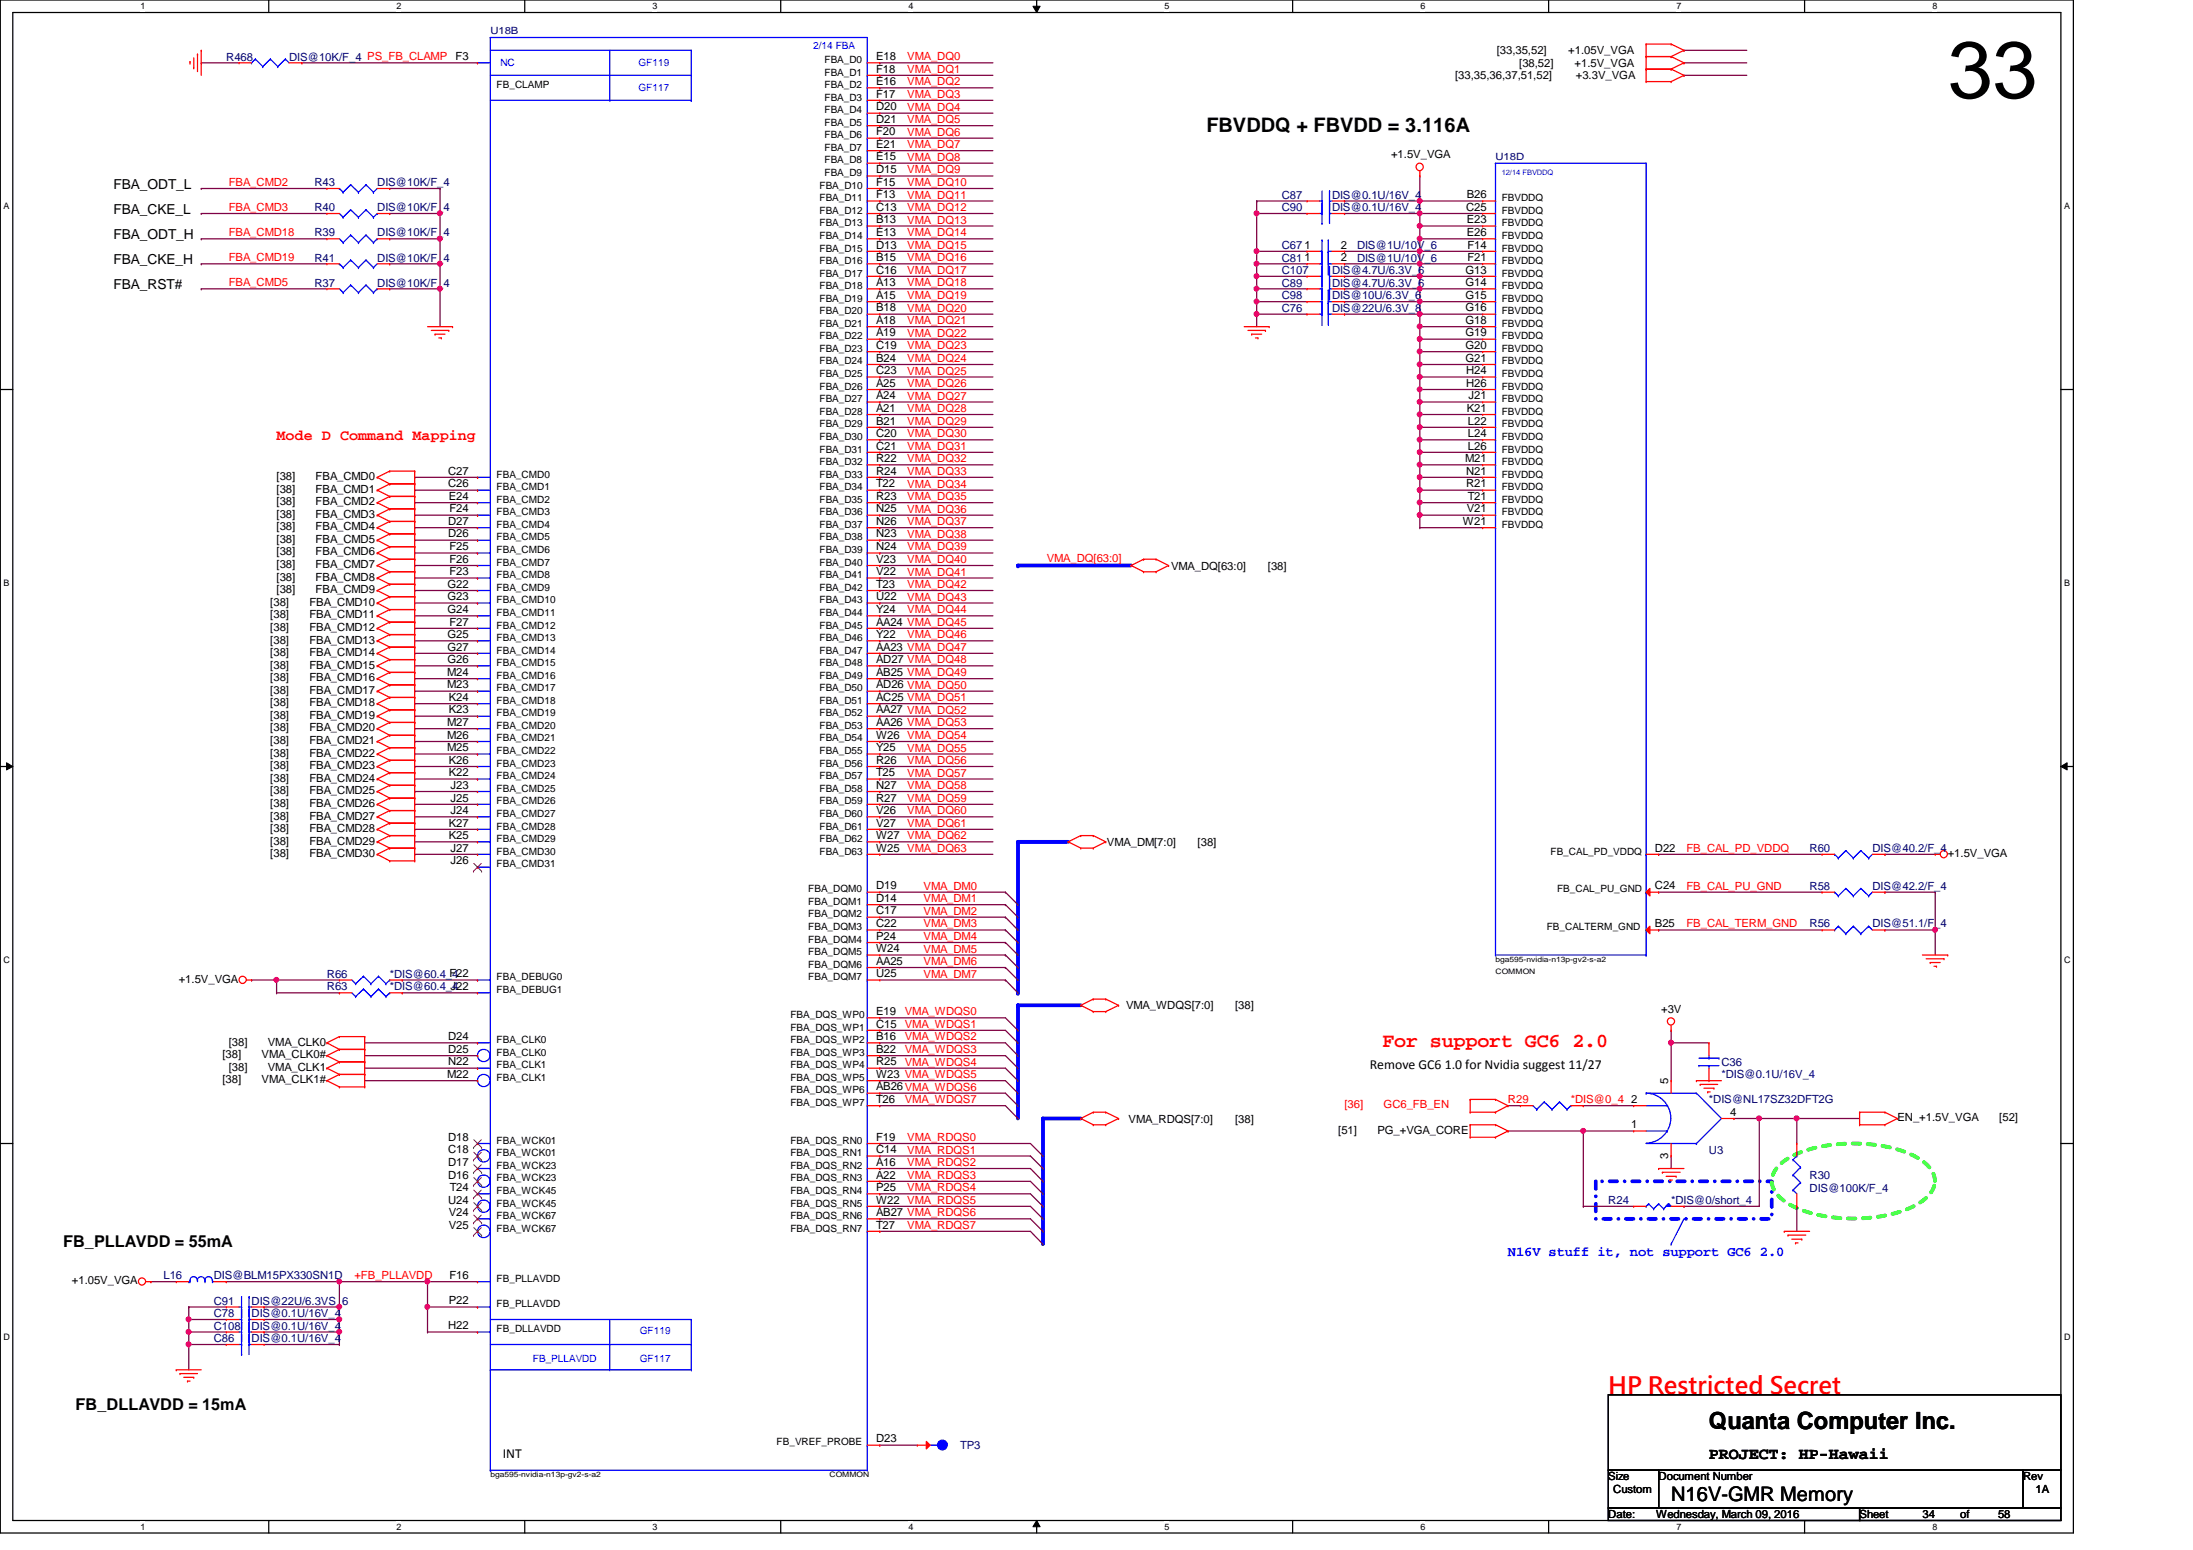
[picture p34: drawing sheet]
<svg xmlns="http://www.w3.org/2000/svg" width="297mm" height="210mm" viewBox="0 0 297 210" stroke-linecap="round" stroke-linejoin="round" font-family="sans-serif">
<defs><g id="words">
<text font-size="10.9" x="263.8" y="13.3">33</text>
<text font-size="3.2" fill="#f00" x="217.8" y="188.7">HP Restricted Secret</text>
<text font-size="3.2" x="231.5" y="193.5">Quanta Computer Inc.</text>
<g font-size="2.7">
<text x="163.4" y="17.9">FBVDDQ + FBVDD = 3.116A</text>
<text x="226.4" y="203.2">N16V-GMR Memory</text>
</g>
<text font-size="2.7" fill="#f00" x="187.2" y="141.8">For support GC6 2.0</text>
<g font-size="2.2">
<text x="8.5" y="168.8">FB_PLLAVDD = 55mA</text>
<text x="10.2" y="191">FB_DLLAVDD = 15mA</text>
<text x="231.5" y="197.5">PROJECT: HP-Hawaii</text>
</g>
<text font-size="2" fill="#f00" x="37.5" y="59.6">Mode D Command Mapping</text>
<g font-size="1.9">
<text x="15.4" y="25.5">FBA_ODT_L</text>
<text x="15.4" y="28.9">FBA_CKE_L</text>
<text x="15.4" y="35.7">FBA_CKE_H</text>
<text x="15.4" y="32.3">FBA_ODT_H</text>
<text x="15.4" y="39.1">FBA_RST#</text>
<text x="185.5" y="144.7">Remove GC6 1.0 for Nvidia suggest 11/27</text>
<text x="68.1" y="197.5">INT</text>
</g>
<text font-size="1.9" fill="#00f" x="204.3" y="170.1">N16V stuff it, not support GC6 2.0</text>
<g font-size="1.5" fill="#000080">
<text x="30.6" y="8.2">R468</text>
<text x="39.2" y="8.2">DIS@10K/F_4 PS_FB_CLAMP</text>
<text x="42.6" y="25.2">R43</text>
<text x="42.6" y="28.6">R40</text>
<text x="51.1" y="25.2">DIS@10K/F_4</text>
<text x="51.1" y="28.6">DIS@10K/F_4</text>
<text x="173.6" y="28.6">C90</text>
<text x="173.6" y="26.9">C87</text>
<text x="180.4" y="28.6">DIS@0.1U/16V_4</text>
<text x="180.4" y="26.9">DIS@0.1U/16V_4</text>
<text x="42.6" y="35.4">R41</text>
<text x="42.6" y="32">R39</text>
<text x="51.1" y="35.4">DIS@10K/F_4</text>
<text x="51.1" y="32">DIS@10K/F_4</text>
<text x="173.6" y="33.7">C67</text>
<text x="173.6" y="35.4">C81</text>
<text x="183.8" y="33.7">DIS@1U/10V_6</text>
<text x="183.8" y="35.4">DIS@1U/10V_6</text>
<text x="42.6" y="38.8">R37</text>
<text x="51.1" y="38.8">DIS@10K/F_4</text>
<text x="173.6" y="40.5">C98</text>
<text x="173.6" y="37.1">C107</text>
<text x="173.6" y="38.8">C89</text>
<text x="180.4" y="40.5">DIS@10U/6.3V_6</text>
<text x="180.4" y="38.8">DIS@4.7U/6.3V_6</text>
<text x="180.4" y="37.1">DIS@4.7U/6.3V_6</text>
<text x="173.6" y="42.2">C76</text>
<text x="180.4" y="42.2">DIS@22U/6.3V_8</text>
<text x="245.1" y="115.4">R60</text>
<text x="253.6" y="115.4">DIS@40.2/F_4</text>
<text x="245.1" y="120.5">R58</text>
<text x="245.1" y="125.6">R56</text>
<text x="253.6" y="120.5">DIS@42.2/F_4</text>
<text x="253.6" y="125.6">DIS@51.1/F_4</text>
<text x="44.3" y="132.4">R66</text>
<text x="44.3" y="134.1">R63</text>
<text x="52.8" y="132.4">*DIS@60.4_4</text>
<text x="52.8" y="134.1">*DIS@60.4_4</text>
<text x="231.5" y="149.4">*DIS@NL17SZ32DFT2G</text>
<text x="233.2" y="144.4">C36</text>
<text x="233.2" y="146">*DIS@0.1U/16V_4</text>
<text x="231.5" y="156.3">U3</text>
<text x="245.1" y="159.6">R30</text>
<text x="245.1" y="161.4">DIS@100K/F_4</text>
<text x="217.8" y="163.1">R24</text>
<text x="226.4" y="163.1">*DIS@0/short_4</text>
<text x="22.1" y="173.3">L16</text>
<text x="29" y="173.3">DIS@BLM15PX330SN1D</text>
<text x="29" y="176.7">C91</text>
<text x="29" y="178.4">C78</text>
<text x="34.1" y="176.7">DIS@22U/6.3VS_6</text>
<text x="34.1" y="178.4">DIS@0.1U/16V_4</text>
<text x="29" y="180.1">C108</text>
<text x="29" y="181.8">C86</text>
<text x="34.1" y="181.8">DIS@0.1U/16V_4</text>
<text x="34.1" y="180.1">DIS@0.1U/16V_4</text>
<text x="130" y="196.3">TP3</text>
</g>
<g font-size="1.5">
<text x="61.7" y="8.1">F3</text>
<text x="118.7" y="11.5">E16</text>
<text x="118.7" y="9.8">F18</text>
<text x="118.7" y="8.1">E18</text>
<text x="197.1" y="10.8">[33,35,36,37,51,52]</text>
<text x="202.7" y="7.4">[33,35,52]</text>
<text x="205.8" y="9.1">[38,52]</text>
<text x="212.4" y="7.4">+1.05V_VGA</text>
<text x="213.3" y="9.1">+1.5V_VGA</text>
<text x="213.4" y="10.8">+3.3V_VGA</text>
<text x="118.7" y="16.6">D21</text>
<text x="118.7" y="14.9">D20</text>
<text x="118.7" y="13.2">F17</text>
<text x="118.7" y="23.5">D15</text>
<text x="118.7" y="21.7">E15</text>
<text x="118.7" y="20">E21</text>
<text x="118.7" y="18.3">F20</text>
<text x="188.4" y="21.5">+1.5V_VGA</text>
<text x="118.7" y="28.5">C13</text>
<text x="118.7" y="26.8">F13</text>
<text x="118.7" y="25.1">F15</text>
<text x="198.6" y="28.5">C25</text>
<text x="198.7" y="26.8">B26</text>
<text x="118.7" y="35.3">B15</text>
<text x="118.7" y="33.7">D13</text>
<text x="118.7" y="32">E13</text>
<text x="118.7" y="30.2">B13</text>
<text x="176.7" y="33.7">1</text>
<text x="176.7" y="35.3">1</text>
<text x="181.6" y="33.7">2</text>
<text x="181.6" y="35.3">2</text>
<text x="198.7" y="32">E26</text>
<text x="198.7" y="30.2">E23</text>
<text x="198.8" y="35.3">F21</text>
<text x="198.8" y="33.7">F14</text>
<text x="118.7" y="40.5">A15</text>
<text x="118.7" y="38.7">A13</text>
<text x="118.7" y="37">C16</text>
<text x="198.5" y="40.5">G15</text>
<text x="198.5" y="38.7">G14</text>
<text x="198.5" y="37">G13</text>
<text x="118.7" y="47.2">C19</text>
<text x="118.7" y="45.6">A19</text>
<text x="118.7" y="43.9">A18</text>
<text x="118.7" y="42.2">B18</text>
<text x="198.5" y="47.2">G20</text>
<text x="198.5" y="45.6">G19</text>
<text x="198.5" y="43.9">G18</text>
<text x="198.5" y="42.2">G16</text>
<text x="118.7" y="52.4">A25</text>
<text x="118.7" y="50.7">C23</text>
<text x="118.7" y="49">B24</text>
<text x="198.5" y="49">G21</text>
<text x="198.6" y="52.4">H26</text>
<text x="198.6" y="50.7">H24</text>
<text x="118.7" y="59.2">C20</text>
<text x="118.7" y="57.5">B21</text>
<text x="118.7" y="55.8">A21</text>
<text x="118.7" y="54.1">A24</text>
<text x="198.7" y="55.8">K21</text>
<text x="198.8" y="59.2">L24</text>
<text x="198.8" y="57.5">L22</text>
<text x="198.9" y="54.1">J21</text>
<text x="37.5" y="65">[38]</text>
<text x="42.8" y="65">FBA_CMD0</text>
<text x="60.7" y="66">C26</text>
<text x="60.7" y="64.3">C27</text>
<text x="118.7" y="66">T22</text>
<text x="118.7" y="64.3">R24</text>
<text x="118.7" y="62.6">R22</text>
<text x="118.7" y="60.9">C21</text>
<text x="198.5" y="62.6">M21</text>
<text x="198.6" y="66">R21</text>
<text x="198.6" y="64.3">N21</text>
<text x="198.8" y="60.9">L26</text>
<text x="37.5" y="68.5">[38]</text>
<text x="37.5" y="70.1">[38]</text>
<text x="37.5" y="71.8">[38]</text>
<text x="37.5" y="66.7">[38]</text>
<text x="42.8" y="68.5">FBA_CMD2</text>
<text x="42.8" y="70.1">FBA_CMD3</text>
<text x="42.8" y="71.8">FBA_CMD4</text>
<text x="42.8" y="66.7">FBA_CMD1</text>
<text x="60.7" y="71.1">D27</text>
<text x="60.8" y="67.7">E24</text>
<text x="60.9" y="69.4">F24</text>
<text x="118.7" y="71.1">N26</text>
<text x="118.7" y="69.4">N25</text>
<text x="118.7" y="67.7">R23</text>
<text x="198.2" y="71.1">W21</text>
<text x="198.7" y="69.4">V21</text>
<text x="198.8" y="67.7">T21</text>
<text x="37.5" y="73.5">[38]</text>
<text x="37.5" y="75.2">[38]</text>
<text x="37.5" y="77">[38]</text>
<text x="42.8" y="73.5">FBA_CMD5</text>
<text x="42.8" y="75.2">FBA_CMD6</text>
<text x="42.8" y="77">FBA_CMD7</text>
<text x="60.7" y="72.8">D26</text>
<text x="60.9" y="77.9">F23</text>
<text x="60.9" y="76.2">F26</text>
<text x="60.9" y="74.5">F25</text>
<text x="118.7" y="77.9">V22</text>
<text x="118.7" y="76.2">V23</text>
<text x="118.7" y="74.5">N24</text>
<text x="118.7" y="72.8">N23</text>
<text x="158.6" y="77.1">VMA_DQ[63:0]</text>
<text x="171.7" y="77.1">[38]</text>
<text x="36.6" y="82">[38]</text>
<text x="36.6" y="83.7">[38]</text>
<text x="37.5" y="78.7">[38]</text>
<text x="37.5" y="80.3">[38]</text>
<text x="41.9" y="82">FBA_CMD10</text>
<text x="41.9" y="83.7">FBA_CMD11</text>
<text x="42.8" y="78.7">FBA_CMD8</text>
<text x="42.8" y="80.3">FBA_CMD9</text>
<text x="60.6" y="83">G24</text>
<text x="60.6" y="81.3">G23</text>
<text x="60.6" y="79.6">G22</text>
<text x="118.7" y="83">Y24</text>
<text x="118.7" y="81.3">U22</text>
<text x="118.7" y="79.6">T23</text>
<text x="36.6" y="85.5">[38]</text>
<text x="36.6" y="87.2">[38]</text>
<text x="36.6" y="88.9">[38]</text>
<text x="41.9" y="85.5">FBA_CMD12</text>
<text x="41.9" y="87.2">FBA_CMD13</text>
<text x="41.9" y="88.9">FBA_CMD14</text>
<text x="60.6" y="89.8">G26</text>
<text x="60.6" y="88.1">G27</text>
<text x="60.6" y="86.4">G25</text>
<text x="60.9" y="84.7">F27</text>
<text x="118.7" y="89.8">AD27 VMA_DQ48</text>
<text x="118.7" y="88.1">AA23 VMA_DQ47</text>
<text x="118.7" y="86.4">Y22</text>
<text x="118.7" y="84.7">AA24 VMA_DQ45</text>
<text x="36.6" y="92.2">[38]</text>
<text x="36.6" y="95.7">[38]</text>
<text x="36.6" y="90.6">[38]</text>
<text x="36.6" y="94">[38]</text>
<text x="41.9" y="92.2">FBA_CMD16</text>
<text x="41.9" y="95.7">FBA_CMD18</text>
<text x="41.9" y="90.6">FBA_CMD15</text>
<text x="41.9" y="94">FBA_CMD17</text>
<text x="60.6" y="93.2">M23</text>
<text x="60.6" y="91.5">M24</text>
<text x="60.8" y="94.9">K24</text>
<text x="118.7" y="94.9">AC25 VMA_DQ51</text>
<text x="118.7" y="93.2">AD26 VMA_DQ50</text>
<text x="118.7" y="91.5">AB25 VMA_DQ49</text>
<text x="36.6" y="97.4">[38]</text>
<text x="36.6" y="99.1">[38]</text>
<text x="36.6" y="100.8">[38]</text>
<text x="41.9" y="97.4">FBA_CMD19</text>
<text x="41.9" y="99.1">FBA_CMD20</text>
<text x="41.9" y="100.8">FBA_CMD21</text>
<text x="60.6" y="101.7">M25</text>
<text x="60.6" y="100">M26</text>
<text x="60.6" y="98.3">M27</text>
<text x="60.8" y="96.6">K23</text>
<text x="118.7" y="101.7">Y25</text>
<text x="118.7" y="100">W26 VMA_DQ54</text>
<text x="118.7" y="98.3">AA26 VMA_DQ53</text>
<text x="118.7" y="96.6">AA27 VMA_DQ52</text>
<text x="36.6" y="102.5">[38]</text>
<text x="36.6" y="105.9">[38]</text>
<text x="36.6" y="107.6">[38]</text>
<text x="36.6" y="104.2">[38]</text>
<text x="41.9" y="102.5">FBA_CMD22</text>
<text x="41.9" y="105.9">FBA_CMD24</text>
<text x="41.9" y="107.6">FBA_CMD25</text>
<text x="41.9" y="104.2">FBA_CMD23</text>
<text x="60.8" y="105.1">K22</text>
<text x="60.8" y="103.4">K26</text>
<text x="61" y="106.8">J23</text>
<text x="118.7" y="106.8">N27</text>
<text x="118.7" y="105.1">T25</text>
<text x="118.7" y="103.4">R26</text>
<text x="36.6" y="109.3">[38]</text>
<text x="36.6" y="111">[38]</text>
<text x="36.6" y="112.7">[38]</text>
<text x="41.9" y="109.3">FBA_CMD26</text>
<text x="41.9" y="111">FBA_CMD27</text>
<text x="41.9" y="112.7">FBA_CMD28</text>
<text x="60.8" y="113.6">K25</text>
<text x="60.8" y="111.9">K27</text>
<text x="61" y="110.2">J24</text>
<text x="61" y="108.5">J25</text>
<text x="118.7" y="113.6">W27 VMA_DQ62</text>
<text x="118.7" y="111.9">V27</text>
<text x="118.7" y="110.2">V26</text>
<text x="118.7" y="108.5">R27</text>
<text x="36.6" y="114.4">[38]</text>
<text x="36.6" y="116.1">[38]</text>
<text x="41.9" y="114.4">FBA_CMD29</text>
<text x="41.9" y="116.1">FBA_CMD30</text>
<text x="61" y="117.1">J26</text>
<text x="61" y="115.3">J27</text>
<text x="118.7" y="115.3">W25 VMA_DQ63</text>
<text x="149.9" y="114.6">VMA_DM[7:0]</text>
<text x="162.2" y="114.6">[38]</text>
<text x="224.2" y="115.3">D22</text>
<text x="263.8" y="116.1">+1.5V_VGA</text>
<text x="118.7" y="125.6">C22</text>
<text x="118.7" y="123.8">C17</text>
<text x="118.7" y="122.1">D14</text>
<text x="118.7" y="120.4">D19</text>
<text x="224.2" y="125.6">B25</text>
<text x="224.2" y="120.4">C24</text>
<text x="118.7" y="130.6">AA25</text>
<text x="118.7" y="128.9">W24</text>
<text x="118.7" y="127.3">P24</text>
<text x="24.2" y="133.1">+1.5V_VGA</text>
<text x="60.9" y="132.3">F22</text>
<text x="61" y="134.1">J22</text>
<text x="118.7" y="137.5">E19</text>
<text x="118.7" y="132.3">U25</text>
<text x="152.5" y="136.7">VMA_WDQS[7:0]</text>
<text x="167.3" y="136.7">[38]</text>
<text x="225" y="137.2">+3V</text>
<text x="30.1" y="143.3">[38]</text>
<text x="31" y="141.6">[38]</text>
<text x="35.4" y="143.3">VMA_CLK0#</text>
<text x="36.3" y="141.6">VMA_CLK0</text>
<text x="60.7" y="142.6">D25</text>
<text x="60.7" y="140.8">D24</text>
<text x="118.7" y="142.6">B22</text>
<text x="118.7" y="140.8">B16</text>
<text x="118.7" y="139.1">C15</text>
<text x="30.1" y="146.7">[38]</text>
<text x="31" y="145">[38]</text>
<text x="35.4" y="146.7">VMA_CLK1#</text>
<text x="36.3" y="145">VMA_CLK1</text>
<text x="60.6" y="146">M22</text>
<text x="60.7" y="144.3">N22</text>
<text x="118.7" y="149.4">T26</text>
<text x="118.7" y="147.7">AB26VMA_WDQS6</text>
<text x="118.7" y="146">W23 VMA_WDQS5</text>
<text x="118.7" y="144.3">R25</text>
<text x="220.9" y="149.4">2</text>
<text x="226" y="146.9" transform="rotate(-90 226 146.9)">5</text>
<text x="60.7" y="154.5">D18</text>
<text x="118.7" y="154.5">F19</text>
<text x="152.9" y="152">VMA_RDQS[7:0]</text>
<text x="167.3" y="152">[38]</text>
<text x="181.3" y="153.5">[51]</text>
<text x="186.6" y="153.5">PG_+VGA_CORE</text>
<text x="220.9" y="152.8">1</text>
<text x="234.4" y="151.1">4</text>
<text x="257" y="151.8">EN_+1.5V_VGA</text>
<text x="270.8" y="151.8">[52]</text>
<text x="60.7" y="159.6">D16</text>
<text x="60.7" y="157.9">D17</text>
<text x="60.7" y="156.2">C18</text>
<text x="60.9" y="161.3">T24</text>
<text x="118.7" y="161.3">P25</text>
<text x="118.7" y="159.6">A22</text>
<text x="118.7" y="157.9">A16</text>
<text x="118.7" y="156.2">C14</text>
<text x="226" y="156.9" transform="rotate(-90 226 156.9)">3</text>
<text x="60.7" y="163">U24</text>
<text x="60.8" y="166.4">V25</text>
<text x="60.8" y="164.7">V24</text>
<text x="118.7" y="166.4">T27</text>
<text x="118.7" y="164.7">AB27 VMA_RDQS6</text>
<text x="118.7" y="163">W22 VMA_RDQS5</text>
<text x="9.7" y="173.9">+1.05V_VGA</text>
<text x="60.9" y="173.2">F16</text>
<text x="60.8" y="176.6">P22</text>
<text x="60.7" y="180">H22</text>
<text x="118.7" y="195.3">D23</text>
<text x="217.8" y="200.5">Size</text>
<text x="218.5" y="202.2">Custom</text>
<text x="224.7" y="200.5">Document Number</text>
<text x="274" y="200.5">Rev</text>
<text x="275.7" y="202.2">1A</text>
<text x="217.8" y="205.6">Date:</text>
<text x="224.3" y="205.6">Wednesday, March 09, 2016</text>
<text x="251.9" y="205.6">Sheet</text>
<text x="260.4" y="205.6">34</text>
<text x="265.5" y="205.6">of</text>
<text x="270.6" y="205.6">58</text>
</g>
<g font-size="1.5" fill="#f00">
<text x="122.9" y="11.6">VMA_DQ2</text>
<text x="122.9" y="9.9">VMA_DQ1</text>
<text x="122.9" y="8.2">VMA_DQ0</text>
<text x="122.9" y="13.3">VMA_DQ3</text>
<text x="122.9" y="15">VMA_DQ4</text>
<text x="122.9" y="16.7">VMA_DQ5</text>
<text x="122.9" y="20.1">VMA_DQ7</text>
<text x="122.9" y="18.4">VMA_DQ6</text>
<text x="122.9" y="23.5">VMA_DQ9</text>
<text x="122.9" y="21.8">VMA_DQ8</text>
<text x="31" y="25.2">FBA_CMD2</text>
<text x="31" y="28.6">FBA_CMD3</text>
<text x="122.9" y="26.9">VMA_DQ11</text>
<text x="122.9" y="28.6">VMA_DQ12</text>
<text x="122.9" y="25.2">VMA_DQ10</text>
<text x="31" y="32">FBA_CMD18</text>
<text x="31" y="35.4">FBA_CMD19</text>
<text x="122.9" y="35.4">VMA_DQ16</text>
<text x="122.9" y="33.7">VMA_DQ15</text>
<text x="122.9" y="32">VMA_DQ14</text>
<text x="122.9" y="30.3">VMA_DQ13</text>
<text x="31" y="38.8">FBA_CMD5</text>
<text x="122.9" y="38.8">VMA_DQ18</text>
<text x="122.9" y="40.5">VMA_DQ19</text>
<text x="122.9" y="37.1">VMA_DQ17</text>
<text x="122.9" y="47.3">VMA_DQ23</text>
<text x="122.9" y="43.9">VMA_DQ21</text>
<text x="122.9" y="42.2">VMA_DQ20</text>
<text x="122.9" y="45.6">VMA_DQ22</text>
<text x="122.9" y="49">VMA_DQ24</text>
<text x="122.9" y="52.4">VMA_DQ26</text>
<text x="122.9" y="50.7">VMA_DQ25</text>
<text x="122.9" y="59.2">VMA_DQ30</text>
<text x="122.9" y="57.5">VMA_DQ29</text>
<text x="122.9" y="54.1">VMA_DQ27</text>
<text x="122.9" y="55.8">VMA_DQ28</text>
<text x="122.9" y="60.9">VMA_DQ31</text>
<text x="122.9" y="62.6">VMA_DQ32</text>
<text x="122.9" y="64.3">VMA_DQ33</text>
<text x="122.9" y="66">VMA_DQ34</text>
<text x="122.9" y="67.7">VMA_DQ35</text>
<text x="122.9" y="69.4">VMA_DQ36</text>
<text x="122.9" y="71.1">VMA_DQ37</text>
<text x="122.9" y="74.5">VMA_DQ39</text>
<text x="122.9" y="72.8">VMA_DQ38</text>
<text x="122.9" y="76.2">VMA_DQ40</text>
<text x="122.9" y="77.9">VMA_DQ41</text>
<text x="141.8" y="76.1">VMA_DQ[63:0]</text>
<text x="122.9" y="81.3">VMA_DQ43</text>
<text x="122.9" y="79.6">VMA_DQ42</text>
<text x="122.9" y="83.1">VMA_DQ44</text>
<text x="122.9" y="86.4">VMA_DQ46</text>
<text x="122.9" y="101.8">VMA_DQ55</text>
<text x="122.9" y="103.5">VMA_DQ56</text>
<text x="122.9" y="105.2">VMA_DQ57</text>
<text x="122.9" y="106.8">VMA_DQ58</text>
<text x="122.9" y="108.6">VMA_DQ59</text>
<text x="122.9" y="110.3">VMA_DQ60</text>
<text x="122.9" y="112">VMA_DQ61</text>
<text x="228.4" y="115.4">FB_CAL_PD_VDDQ</text>
<text x="125.1" y="125.6">VMA_DM3</text>
<text x="125.1" y="120.5">VMA_DM0</text>
<text x="125.1" y="123.9">VMA_DM2</text>
<text x="125.1" y="122.2">VMA_DM1</text>
<text x="228.4" y="120.5">FB_CAL_PU_GND</text>
<text x="228.4" y="125.6">FB_CAL_TERM_GND</text>
<text x="125.1" y="127.3">VMA_DM4</text>
<text x="125.1" y="129">VMA_DM5</text>
<text x="125.1" y="130.7">VMA_DM6</text>
<text x="122.6" y="137.5">VMA_WDQS0</text>
<text x="125.1" y="132.4">VMA_DM7</text>
<text x="122.6" y="139.2">VMA_WDQS1</text>
<text x="122.6" y="142.6">VMA_WDQS3</text>
<text x="122.6" y="140.9">VMA_WDQS2</text>
<text x="122.6" y="144.3">VMA_WDQS4</text>
<text x="122.6" y="149.4">VMA_WDQS7</text>
<text x="204.3" y="149.4">R29</text>
<text x="212.8" y="149.4">*DIS@0_4</text>
<text x="122.9" y="154.5">VMA_RDQS0</text>
<text x="182.1" y="150.1">[36]</text>
<text x="187.4" y="150.1">GC6_FB_EN</text>
<text x="122.9" y="159.6">VMA_RDQS3</text>
<text x="122.9" y="157.9">VMA_RDQS2</text>
<text x="122.9" y="156.2">VMA_RDQS1</text>
<text x="122.9" y="161.3">VMA_RDQS4</text>
<text x="122.9" y="166.4">VMA_RDQS7</text>
<text x="48" y="173.2">+FB_PLLAVDD</text>
</g>
<g font-size="1.4" fill="#000080">
<text x="66.4" y="4.6">U18B</text>
<text x="202.6" y="21.6">U18D</text>
</g>
<g font-size="1.4">
<text x="67.3" y="11.9">FB_CLAMP</text>
<text x="111.7" y="11.9">FBA_D2</text>
<text x="111.7" y="10.2">FBA_D1</text>
<text x="111.7" y="8.6">FBA_D0</text>
<text x="111.7" y="17.1">FBA_D5</text>
<text x="111.7" y="15.3">FBA_D4</text>
<text x="111.7" y="13.6">FBA_D3</text>
<text x="111.7" y="23.8">FBA_D9</text>
<text x="111.7" y="22.1">FBA_D8</text>
<text x="111.7" y="20.4">FBA_D7</text>
<text x="111.7" y="18.8">FBA_D6</text>
<text x="111" y="29">FBA_D12</text>
<text x="111" y="27.3">FBA_D11</text>
<text x="111" y="25.6">FBA_D10</text>
<text x="203.4" y="29">FBVDDQ</text>
<text x="203.4" y="27.3">FBVDDQ</text>
<text x="111" y="35.8">FBA_D16</text>
<text x="111" y="34.1">FBA_D15</text>
<text x="111" y="32.3">FBA_D14</text>
<text x="111" y="30.6">FBA_D13</text>
<text x="203.4" y="35.8">FBVDDQ</text>
<text x="203.4" y="34.1">FBVDDQ</text>
<text x="203.4" y="32.3">FBVDDQ</text>
<text x="203.4" y="30.6">FBVDDQ</text>
<text x="111" y="40.9">FBA_D19</text>
<text x="111" y="39.2">FBA_D18</text>
<text x="111" y="37.5">FBA_D17</text>
<text x="203.4" y="40.9">FBVDDQ</text>
<text x="203.4" y="39.2">FBVDDQ</text>
<text x="203.4" y="37.5">FBVDDQ</text>
<text x="111" y="47.7">FBA_D23</text>
<text x="111" y="46">FBA_D22</text>
<text x="111" y="44.3">FBA_D21</text>
<text x="111" y="42.6">FBA_D20</text>
<text x="203.4" y="47.7">FBVDDQ</text>
<text x="203.4" y="46">FBVDDQ</text>
<text x="203.4" y="44.3">FBVDDQ</text>
<text x="203.4" y="42.6">FBVDDQ</text>
<text x="111" y="52.8">FBA_D26</text>
<text x="111" y="51.1">FBA_D25</text>
<text x="111" y="49.4">FBA_D24</text>
<text x="203.4" y="52.8">FBVDDQ</text>
<text x="203.4" y="51.1">FBVDDQ</text>
<text x="203.4" y="49.4">FBVDDQ</text>
<text x="111" y="59.6">FBA_D30</text>
<text x="111" y="57.9">FBA_D29</text>
<text x="111" y="56.2">FBA_D28</text>
<text x="111" y="54.5">FBA_D27</text>
<text x="203.4" y="59.6">FBVDDQ</text>
<text x="203.4" y="57.9">FBVDDQ</text>
<text x="203.4" y="56.2">FBVDDQ</text>
<text x="203.4" y="54.5">FBVDDQ</text>
<text x="67.3" y="64.7">FBA_CMD0</text>
<text x="111" y="64.7">FBA_D33</text>
<text x="111" y="63">FBA_D32</text>
<text x="111" y="61.3">FBA_D31</text>
<text x="203.4" y="64.7">FBVDDQ</text>
<text x="203.4" y="63">FBVDDQ</text>
<text x="203.4" y="61.3">FBVDDQ</text>
<text x="67.3" y="71.5">FBA_CMD4</text>
<text x="67.3" y="69.8">FBA_CMD3</text>
<text x="67.3" y="68.1">FBA_CMD2</text>
<text x="67.3" y="66.4">FBA_CMD1</text>
<text x="111" y="71.5">FBA_D37</text>
<text x="111" y="69.8">FBA_D36</text>
<text x="111" y="68.1">FBA_D35</text>
<text x="111" y="66.4">FBA_D34</text>
<text x="203.4" y="71.5">FBVDDQ</text>
<text x="203.4" y="69.8">FBVDDQ</text>
<text x="203.4" y="68.1">FBVDDQ</text>
<text x="203.4" y="66.4">FBVDDQ</text>
<text x="67.3" y="76.6">FBA_CMD7</text>
<text x="67.3" y="74.9">FBA_CMD6</text>
<text x="67.3" y="73.2">FBA_CMD5</text>
<text x="111" y="76.6">FBA_D40</text>
<text x="111" y="74.9">FBA_D39</text>
<text x="111" y="73.2">FBA_D38</text>
<text x="67.3" y="83.4">FBA_CMD11</text>
<text x="67.3" y="81.7">FBA_CMD10</text>
<text x="67.3" y="80">FBA_CMD9</text>
<text x="67.3" y="78.3">FBA_CMD8</text>
<text x="111" y="83.4">FBA_D44</text>
<text x="111" y="81.7">FBA_D43</text>
<text x="111" y="80">FBA_D42</text>
<text x="111" y="78.3">FBA_D41</text>
<text x="67.3" y="88.5">FBA_CMD14</text>
<text x="67.3" y="86.8">FBA_CMD13</text>
<text x="67.3" y="85.1">FBA_CMD12</text>
<text x="111" y="88.5">FBA_D47</text>
<text x="111" y="86.8">FBA_D46</text>
<text x="111" y="85.1">FBA_D45</text>
<text x="67.3" y="95.3">FBA_CMD18</text>
<text x="67.3" y="93.6">FBA_CMD17</text>
<text x="67.3" y="91.9">FBA_CMD16</text>
<text x="67.3" y="90.2">FBA_CMD15</text>
<text x="111" y="95.3">FBA_D51</text>
<text x="111" y="93.6">FBA_D50</text>
<text x="111" y="91.9">FBA_D49</text>
<text x="111" y="90.2">FBA_D48</text>
<text x="67.3" y="100.4">FBA_CMD21</text>
<text x="67.3" y="98.7">FBA_CMD20</text>
<text x="67.3" y="97">FBA_CMD19</text>
<text x="111" y="100.4">FBA_D54</text>
<text x="111" y="98.7">FBA_D53</text>
<text x="111" y="97">FBA_D52</text>
<text x="67.3" y="107.2">FBA_CMD25</text>
<text x="67.3" y="105.5">FBA_CMD24</text>
<text x="67.3" y="103.8">FBA_CMD23</text>
<text x="67.3" y="102.2">FBA_CMD22</text>
<text x="111" y="107.2">FBA_D58</text>
<text x="111" y="105.5">FBA_D57</text>
<text x="111" y="103.8">FBA_D56</text>
<text x="111" y="102.2">FBA_D55</text>
<text x="67.3" y="112.4">FBA_CMD28</text>
<text x="67.3" y="110.7">FBA_CMD27</text>
<text x="67.3" y="108.9">FBA_CMD26</text>
<text x="111" y="112.4">FBA_D61</text>
<text x="111" y="110.7">FBA_D60</text>
<text x="111" y="108.9">FBA_D59</text>
<text x="67.3" y="117.4">FBA_CMD31</text>
<text x="67.3" y="115.7">FBA_CMD30</text>
<text x="67.3" y="114">FBA_CMD29</text>
<text x="111" y="115.7">FBA_D63</text>
<text x="111" y="114">FBA_D62</text>
<text x="210" y="115.7">FB_CAL_PD_VDDQ</text>
<text x="109.5" y="125.9">FBA_DQM3</text>
<text x="109.5" y="124.2">FBA_DQM2</text>
<text x="109.5" y="122.6">FBA_DQM1</text>
<text x="109.5" y="120.9">FBA_DQM0</text>
<text x="209.5" y="125.9">FB_CALTERM_GND</text>
<text x="210.9" y="120.9">FB_CAL_PU_GND</text>
<text x="109.5" y="131.1">FBA_DQM6</text>
<text x="109.5" y="129.4">FBA_DQM5</text>
<text x="109.5" y="127.7">FBA_DQM4</text>
<text x="67.3" y="134.5">FBA_DEBUG1</text>
<text x="67.3" y="132.8">FBA_DEBUG0</text>
<text x="107.1" y="137.9">FBA_DQS_WP0</text>
<text x="109.5" y="132.8">FBA_DQM7</text>
<text x="67.3" y="143">FBA_CLK0</text>
<text x="67.3" y="141.3">FBA_CLK0</text>
<text x="107.1" y="143">FBA_DQS_WP3</text>
<text x="107.1" y="141.3">FBA_DQS_WP2</text>
<text x="107.1" y="139.6">FBA_DQS_WP1</text>
<text x="67.3" y="146.4">FBA_CLK1</text>
<text x="67.3" y="144.7">FBA_CLK1</text>
<text x="107.1" y="149.8">FBA_DQS_WP7</text>
<text x="107.1" y="148.1">FBA_DQS_WP6</text>
<text x="107.1" y="146.4">FBA_DQS_WP5</text>
<text x="107.1" y="144.7">FBA_DQS_WP4</text>
<text x="67.3" y="154.9">FBA_WCK01</text>
<text x="107.1" y="154.9">FBA_DQS_RN0</text>
<text x="67.3" y="161.7">FBA_WCK45</text>
<text x="67.3" y="160">FBA_WCK23</text>
<text x="67.3" y="158.3">FBA_WCK23</text>
<text x="67.3" y="156.6">FBA_WCK01</text>
<text x="107.1" y="161.7">FBA_DQS_RN4</text>
<text x="107.1" y="160">FBA_DQS_RN3</text>
<text x="107.1" y="158.3">FBA_DQS_RN2</text>
<text x="107.1" y="156.6">FBA_DQS_RN1</text>
<text x="67.3" y="166.8">FBA_WCK67</text>
<text x="67.3" y="165.1">FBA_WCK67</text>
<text x="67.3" y="163.4">FBA_WCK45</text>
<text x="107.1" y="166.8">FBA_DQS_RN7</text>
<text x="107.1" y="165.1">FBA_DQS_RN6</text>
<text x="107.1" y="163.4">FBA_DQS_RN5</text>
<text x="67.3" y="173.6">FB_PLLAVDD</text>
<text x="67.3" y="177">FB_PLLAVDD</text>
<text x="67.3" y="180.4">FB_DLLAVDD</text>
<text x="105.2" y="195.7">FB_VREF_PROBE</text>
</g>
<g font-size="1.4" fill="#00f">
<text x="67.8" y="8.9">NC</text>
<text x="86.5" y="8.9">GF119</text>
<text x="110.1" y="6.6">2/14 FBA</text>
<text x="86.5" y="12.3">GF117</text>
<text x="72.2" y="184.5">FB_PLLAVDD</text>
<text x="86.7" y="180.6">GF119</text>
<text x="86.7" y="184.5">GF117</text>
</g>
<g font-size="1.2">
<text x="19" y="1.3">1</text>
<text x="53.7" y="1.3">2</text>
<text x="88.4" y="1.3">3</text>
<text x="123.1" y="1.3">4</text>
<text x="157.7" y="1.3">5</text>
<text x="192.4" y="1.3">6</text>
<text x="227.1" y="1.3">7</text>
<text x="261.7" y="1.3">8</text>
<text x=".5" y="28.3">A</text>
<text x="279.6" y="28.3">A</text>
<text x=".5" y="79.4">B</text>
<text x="279.6" y="79.4">B</text>
<text x=".5" y="130.4">C</text>
<text x="279.6" y="130.4">C</text>
<text x=".5" y="181.5">D</text>
<text x="279.6" y="181.5">D</text>
<text x="19" y="207.2">1</text>
<text x="53.7" y="207.2">2</text>
<text x="88.4" y="207.2">3</text>
<text x="123.1" y="207.2">4</text>
<text x="157.7" y="207.2">5</text>
<text x="192.4" y="207.2">6</text>
<text x="227.1" y="207.2">7</text>
<text x="261.7" y="207.2">8</text>
</g>
<text font-size="1" fill="#00f" x="203.4" y="23.7">12/14 FBVDDQ</text>
<g font-size="1">
<text x="202.6" y="130.2">bga595-nvidia-n13p-gv2-s-a2</text>
<text x="202.6" y="131.9">COMMON</text>
<text x="66.4" y="200">bga595-nvidia-n13p-gv2-s-a2</text>
<text x="112.3" y="200">COMMON</text>
</g>
</g></defs>
<path d="M0 0h280.8v207.6h-280.8zM1.7 1.7h277.4v204.2h-277.4z" fill="none" stroke="#000" stroke-width=".17"/>
<g fill="#fff">
<path d="M19 .2h.7v1.3h-.7z"/>
<path d="M19 206.1h.7v1.3h-.7z"/>
</g>
<path d="M36.4 0v1.7M36.4 205.9v1.7" fill="none" stroke="#000" stroke-width=".17"/>
<g fill="#fff">
<path d="M53.7 .2h.7v1.3h-.7z"/>
<path d="M53.7 206.1h.7v1.3h-.7z"/>
</g>
<path d="M71.1 0v1.7M71.1 205.9v1.7" fill="none" stroke="#000" stroke-width=".17"/>
<g fill="#fff">
<path d="M88.4 .2h.6v1.3h-.6z"/>
<path d="M88.4 206.1h.6v1.3h-.6z"/>
</g>
<path d="M105.7 0v1.7M105.7 205.9v1.7" fill="none" stroke="#000" stroke-width=".17"/>
<g fill="#fff">
<path d="M123.1 .2h.6v1.3h-.6z"/>
<path d="M123.1 206.1h.6v1.3h-.6z"/>
</g>
<path d="M140.4 0v1.7M140.4 205.9v1.7" fill="none" stroke="#000" stroke-width=".17"/>
<path d="M139.9 .8h1l-.5 .9zM140.4 205.9l.5 .9h-1z" fill="#000"/>
<path d="M139.9 .8h1l-.5 .9zM140.4 205.9l.5 .9h-1z" fill="none" stroke="#000" stroke-width=".14"/>
<g fill="#fff">
<path d="M157.7 .2h.7v1.3h-.7z"/>
<path d="M157.7 206.1h.7v1.3h-.7z"/>
</g>
<path d="M175.1 0v1.7M175.1 205.9v1.7" fill="none" stroke="#000" stroke-width=".17"/>
<g fill="#fff">
<path d="M192.4 .2h.6v1.3h-.6z"/>
<path d="M192.4 206.1h.6v1.3h-.6z"/>
</g>
<path d="M209.8 0v1.7M209.8 205.9v1.7" fill="none" stroke="#000" stroke-width=".17"/>
<g fill="#fff">
<path d="M227.1 .2h.6v1.3h-.6z"/>
<path d="M227.1 206.1h.6v1.3h-.6z"/>
</g>
<path d="M244.4 0v1.7M244.4 205.9v1.7" fill="none" stroke="#000" stroke-width=".17"/>
<g fill="#fff">
<path d="M261.7 .2h.7v1.3h-.7z"/>
<path d="M261.7 206.1h.7v1.3h-.7z"/>
<path d="M.5 27.2h.7v1.4h-.7z"/>
<path d="M279.6 27.2h.7v1.4h-.7z"/>
<path d="M.5 78.3h.7v1.3h-.7z"/>
<path d="M279.6 78.3h.7v1.3h-.7z"/>
</g>
<path d="M0 52.7h1.7M279.1 52.7h1.7" fill="none" stroke="#000" stroke-width=".17"/>
<g fill="#fff">
<path d="M.5 129.3h.8v1.4h-.8z"/>
<path d="M279.6 129.3h.8v1.4h-.8z"/>
</g>
<path d="M0 103.8h1.7M279.1 103.8h1.7" fill="none" stroke="#000" stroke-width=".17"/>
<path d="M.9 103.3l.8 .5-.8 .5zM279.1 103.8l.9-.5v1z" fill="#000"/>
<path d="M.9 103.3l.8 .5-.8 .5zM279.1 103.8l.9-.5v1z" fill="none" stroke="#000" stroke-width=".14"/>
<g fill="#fff">
<path d="M.5 180.4h.8v1.3h-.8z"/>
<path d="M279.6 180.4h.8v1.3h-.8z"/>
</g>
<path d="M0 154.9h1.7M279.1 154.9h1.7" fill="none" stroke="#000" stroke-width=".17"/>
<path d="M216.2 160h23.8v5.1h-23.8z" fill="none" stroke="#00f" stroke-width=".51" stroke-dasharray="1 1 0 1"/>
<path d="M226.4 168.5h.1M228.1 165.1l-1.7 3.4" fill="none" stroke="#00f" stroke-width=".17"/>
<path d="M240.8 157.9a10.9 10.9 0 0 1 5.9-2.6 21.8 21.8 0 0 1 12.1 1 5.6 5.6 0 0 1 3.2 2.9 2.95 2.95 0 0 1-1.4 3.3 16.3 16.3 0 0 1-9.6 2.5 16.3 16.3 0 0 1-9.5-2.5 3.1 3.1 0 0 1-1.4-3.3l.3-.6z" fill="none" stroke="#0f0" stroke-width=".51" stroke-dasharray="1 1"/>
<path d="M137.9 76.6h15.3" fill="none" stroke="#00f" stroke-width=".51"/>
<circle cx="137.9" cy="76.6" r=".25" fill="#00f"/>
<path d="M170.2 35.7h.1M170.2 28.9h.1M170.2 39.1h.1M170.2 35.7h6.8M170.2 28.9h6.8M170.2 28.9v5.1M170.2 39.1v1.8M170.2 39.1h6.8M182.1 42.5h.1M182.1 42.5h10.2" fill="none" stroke="#800040" stroke-width=".17"/>
<circle cx="170.2" cy="40.8" r=".32" fill="#f0f"/>
<circle cx="170.2" cy="40.8" r=".32" fill="none" stroke="#f0f" stroke-width=".17"/>
<circle cx="170.2" cy="39.1" r=".32" fill="#f0f"/>
<circle cx="170.2" cy="39.1" r=".32" fill="none" stroke="#f0f" stroke-width=".17"/>
<path d="M170.2 27.2h.1M170.2 27.2h6.8M170.2 27.2v1.7M182.1 34h.1M182.1 34h10.2" fill="none" stroke="#800040" stroke-width=".17"/>
<circle cx="170.2" cy="28.9" r=".32" fill="#f0f"/>
<circle cx="170.2" cy="28.9" r=".32" fill="none" stroke="#f0f" stroke-width=".17"/>
<g fill="none" stroke="#800040" stroke-width=".17">
<path d="M170.2 34h.1M170.2 34v1.7M182.1 35.7h.1M182.1 39.1h.1M182.1 27.2h.1M182.1 35.7h10.2M182.1 39.1h10.2M192.3 23.8h.1M192.3 23.8v3.4h-10.2M170.2 40.9h.1M170.2 42.5h.1M170.2 40.9h6.8"/>
<path d="M170.2 40.9v3.3M192.3 71.5h.1M192.3 69.8h.1M192.3 71.5h8.5M192.3 69.8h8.5"/>
</g>
<circle cx="192.3" cy="69.7" r=".32" fill="#f0f"/>
<circle cx="192.3" cy="69.7" r=".32" fill="none" stroke="#f0f" stroke-width=".17"/>
<path d="M192.3 69.8h.1M192.3 68.1h.1M192.3 66.4h.1M192.3 68.1v3.4M192.3 68.1h8.5M192.3 66.4h8.5" fill="none" stroke="#800040" stroke-width=".17"/>
<circle cx="192.3" cy="66.4" r=".32" fill="#f0f"/>
<circle cx="192.3" cy="66.4" r=".32" fill="none" stroke="#f0f" stroke-width=".17"/>
<path d="M192.3 66.4h.1M192.3 66.4v1.7" fill="none" stroke="#800040" stroke-width=".17"/>
<circle cx="192.3" cy="68" r=".32" fill="#f0f"/>
<circle cx="192.3" cy="68" r=".32" fill="none" stroke="#f0f" stroke-width=".17"/>
<path d="M192.3 64.6h.1M192.3 64.6h8.5" fill="none" stroke="#800040" stroke-width=".17"/>
<circle cx="192.3" cy="64.6" r=".32" fill="#f0f"/>
<circle cx="192.3" cy="64.6" r=".32" fill="none" stroke="#f0f" stroke-width=".17"/>
<path d="M192.3 64.6h.1M192.3 62.9h.1M192.3 64.6v1.8M192.3 62.9h8.5" fill="none" stroke="#800040" stroke-width=".17"/>
<circle cx="192.3" cy="62.9" r=".32" fill="#f0f"/>
<circle cx="192.3" cy="62.9" r=".32" fill="none" stroke="#f0f" stroke-width=".17"/>
<path d="M192.3 62.9h.1M192.3 61.3h.1M192.3 62.9v1.7M192.3 61.3h8.5" fill="none" stroke="#800040" stroke-width=".17"/>
<circle cx="192.3" cy="61.2" r=".32" fill="#f0f"/>
<circle cx="192.3" cy="61.2" r=".32" fill="none" stroke="#f0f" stroke-width=".17"/>
<path d="M192.3 59.6h.1M192.3 59.6h8.5M192.3 61.3h.1M192.3 61.3v1.6" fill="none" stroke="#800040" stroke-width=".17"/>
<circle cx="192.3" cy="59.5" r=".32" fill="#f0f"/>
<circle cx="192.3" cy="59.5" r=".32" fill="none" stroke="#f0f" stroke-width=".17"/>
<path d="M192.3 59.6h.1M192.3 57.9h.1M192.3 59.6v1.7M192.3 57.9h8.5" fill="none" stroke="#800040" stroke-width=".17"/>
<circle cx="192.3" cy="57.8" r=".32" fill="#f0f"/>
<circle cx="192.3" cy="57.8" r=".32" fill="none" stroke="#f0f" stroke-width=".17"/>
<path d="M192.3 57.9h.1M192.3 56.1h.1M192.3 57.9v1.7M192.3 56.1h8.5" fill="none" stroke="#800040" stroke-width=".17"/>
<circle cx="192.3" cy="56.1" r=".32" fill="#f0f"/>
<circle cx="192.3" cy="56.1" r=".32" fill="none" stroke="#f0f" stroke-width=".17"/>
<path d="M192.3 56.1h.1M192.3 54.4h.1M192.3 52.7h.1M192.3 52.7v5.2M192.3 54.4h8.5M192.3 52.7h8.5" fill="none" stroke="#800040" stroke-width=".17"/>
<circle cx="192.3" cy="54.4" r=".32" fill="#f0f"/>
<circle cx="192.3" cy="54.4" r=".32" fill="none" stroke="#f0f" stroke-width=".17"/>
<circle cx="192.3" cy="52.7" r=".32" fill="#f0f"/>
<circle cx="192.3" cy="52.7" r=".32" fill="none" stroke="#f0f" stroke-width=".17"/>
<path d="M192.3 51.1h.1M192.3 51.1h8.5" fill="none" stroke="#800040" stroke-width=".17"/>
<circle cx="192.3" cy="51" r=".32" fill="#f0f"/>
<circle cx="192.3" cy="51" r=".32" fill="none" stroke="#f0f" stroke-width=".17"/>
<g fill="none" stroke="#800040" stroke-width=".17">
<path d="M192.3 28.9h.1M192.3 30.6h.1M192.3 32.3h.1M192.3 34h.1M192.3 35.7h.1M192.3 28.9v8.5M192.3 51.1h.1M192.3 42.5h.1M192.3 44.2h.1M192.3 45.9h.1M192.3 47.6h.1M192.3 49.4h.1"/>
<path d="M192.3 42.5v10.2M192.3 49.4h8.5"/>
</g>
<circle cx="192.3" cy="49.3" r=".32" fill="#f0f"/>
<circle cx="192.3" cy="49.3" r=".32" fill="none" stroke="#f0f" stroke-width=".17"/>
<path d="M192.3 47.6h.1M192.3 47.6h8.5" fill="none" stroke="#800040" stroke-width=".17"/>
<circle cx="192.3" cy="47.6" r=".32" fill="#f0f"/>
<circle cx="192.3" cy="47.6" r=".32" fill="none" stroke="#f0f" stroke-width=".17"/>
<path d="M192.3 45.9h.1M192.3 45.9h8.5" fill="none" stroke="#800040" stroke-width=".17"/>
<circle cx="192.3" cy="45.9" r=".32" fill="#f0f"/>
<circle cx="192.3" cy="45.9" r=".32" fill="none" stroke="#f0f" stroke-width=".17"/>
<path d="M192.3 44.2h.1M192.3 44.2h8.5" fill="none" stroke="#800040" stroke-width=".17"/>
<circle cx="192.3" cy="44.2" r=".32" fill="#f0f"/>
<circle cx="192.3" cy="44.2" r=".32" fill="none" stroke="#f0f" stroke-width=".17"/>
<path d="M192.3 42.5h.1M192.3 42.5h8.5" fill="none" stroke="#800040" stroke-width=".17"/>
<circle cx="192.3" cy="42.5" r=".32" fill="#f0f"/>
<circle cx="192.3" cy="42.5" r=".32" fill="none" stroke="#f0f" stroke-width=".17"/>
<path d="M192.3 40.9h.1M192.3 40.9h8.5" fill="none" stroke="#800040" stroke-width=".17"/>
<circle cx="192.3" cy="40.8" r=".32" fill="#f0f"/>
<circle cx="192.3" cy="40.8" r=".32" fill="none" stroke="#f0f" stroke-width=".17"/>
<path d="M192.3 39.1h.1M192.3 37.4h.1M192.3 39.1h8.5M192.3 37.4h8.5" fill="none" stroke="#800040" stroke-width=".17"/>
<circle cx="192.3" cy="37.4" r=".32" fill="#f0f"/>
<circle cx="192.3" cy="37.4" r=".32" fill="none" stroke="#f0f" stroke-width=".17"/>
<path d="M192.3 35.7h.1M192.3 35.7h8.5" fill="none" stroke="#800040" stroke-width=".17"/>
<circle cx="192.3" cy="35.7" r=".32" fill="#f0f"/>
<circle cx="192.3" cy="35.7" r=".32" fill="none" stroke="#f0f" stroke-width=".17"/>
<path d="M192.3 34h.1M192.3 34h8.5" fill="none" stroke="#800040" stroke-width=".17"/>
<circle cx="192.3" cy="34" r=".32" fill="#f0f"/>
<circle cx="192.3" cy="34" r=".32" fill="none" stroke="#f0f" stroke-width=".17"/>
<path d="M192.3 32.3h.1M192.3 32.3h8.5" fill="none" stroke="#800040" stroke-width=".17"/>
<circle cx="192.3" cy="32.3" r=".32" fill="#f0f"/>
<circle cx="192.3" cy="32.3" r=".32" fill="none" stroke="#f0f" stroke-width=".17"/>
<path d="M192.3 30.6h.1M192.3 30.6h8.5" fill="none" stroke="#800040" stroke-width=".17"/>
<circle cx="192.3" cy="30.6" r=".32" fill="#f0f"/>
<circle cx="192.3" cy="30.6" r=".32" fill="none" stroke="#f0f" stroke-width=".17"/>
<path d="M192.3 28.9h.1M192.3 27.2h.1M192.3 28.9h8.5M192.3 27.2h8.5M192.3 27.2v1.7" fill="none" stroke="#800040" stroke-width=".17"/>
<circle cx="192.3" cy="28.9" r=".32" fill="#f0f"/>
<circle cx="192.3" cy="28.9" r=".32" fill="none" stroke="#f0f" stroke-width=".17"/>
<circle cx="192.3" cy="27.2" r=".32" fill="#f0f"/>
<circle cx="192.3" cy="27.2" r=".32" fill="none" stroke="#f0f" stroke-width=".17"/>
<path d="M170.2 42.5h.1M170.2 42.5h6.8" fill="none" stroke="#800040" stroke-width=".17"/>
<circle cx="170.2" cy="42.5" r=".32" fill="#f0f"/>
<circle cx="170.2" cy="42.5" r=".32" fill="none" stroke="#f0f" stroke-width=".17"/>
<path d="M170.2 34h.1M170.2 34h6.8" fill="none" stroke="#800040" stroke-width=".17"/>
<circle cx="170.2" cy="34" r=".32" fill="#f0f"/>
<circle cx="170.2" cy="34" r=".32" fill="none" stroke="#f0f" stroke-width=".17"/>
<path d="M182.1 28.9h.1M182.1 28.9h10.2M182.1 40.9h.1M182.1 40.9h10.2M255.3 120.8h.1M255.3 125.9h.1M255.3 120.8h6.8M262.1 120.8h.1M262.1 120.8v5.1h-6.8" fill="none" stroke="#800040" stroke-width=".17"/>
<circle cx="262.1" cy="125.9" r=".32" fill="#f0f"/>
<circle cx="262.1" cy="125.9" r=".32" fill="none" stroke="#f0f" stroke-width=".17"/>
<g fill="none" stroke="#800040" stroke-width=".17">
<path d="M27.3 8.5h.1M27.3 8.5h5.1M40.9 8.5h.1M40.9 8.5h23.8M224.7 115.7h.1M224.7 115.7h22.1M255.3 115.7h.1M255.3 115.7h6.8M224.7 120.8h.1M224.7 125.9h.1M224.7 120.8h22.1M224.7 125.9h22.1"/>
<path d="M262.1 125.9h.1M262.1 125.9v3.4M119.2 160h.1M119.2 154.9h.1M119.2 158.2h.1M119.2 156.5h.1M119.2 160h20.4M119.2 154.9h20.4M119.2 158.2h20.4M119.2 156.5h20.4M119.2 161.7h.1M119.2 163.4h.1"/>
<path d="M119.2 165.1h.1M119.2 161.7h20.4M119.2 163.4h20.4M119.2 165.1h20.4"/>
</g>
<path d="M141.3 151.5h5.1" fill="none" stroke="#00f" stroke-width=".51"/>
<circle cx="141.3" cy="151.5" r=".25" fill="#00f"/>
<path d="M141.3 166.8v1.7" fill="none" stroke="#00f" stroke-width=".51"/>
<circle cx="141.3" cy="166.8" r=".25" fill="#00f"/>
<path d="M119.2 166.8h.1M119.2 166.8h20.4" fill="none" stroke="#800040" stroke-width=".17"/>
<path d="M137.9 149.7v1.8" fill="none" stroke="#00f" stroke-width=".51"/>
<circle cx="137.9" cy="149.7" r=".25" fill="#00f"/>
<path d="M119.2 139.5h.1M119.2 139.5h17" fill="none" stroke="#800040" stroke-width=".17"/>
<path d="M137.9 136.1h8.5" fill="none" stroke="#00f" stroke-width=".51"/>
<circle cx="137.9" cy="136.1" r=".25" fill="#00f"/>
<g fill="none" stroke="#800040" stroke-width=".17">
<path d="M119.2 137.8h.1M119.2 137.8h17M119.2 143h.1M119.2 144.7h.1M119.2 149.7h.1M119.2 146.3h.1M119.2 141.2h.1M119.2 148h.1M119.2 143h17M119.2 144.7h17M119.2 149.7h17M119.2 146.3h17"/>
<path d="M119.2 141.2h17M119.2 148h17M35.8 182.1h10.2M46 182.1h.1M46 180.4h.1M46 180.4v1.7"/>
</g>
<path d="M137.9 114v8.5" fill="none" stroke="#00f" stroke-width=".51"/>
<circle cx="137.9" cy="122.5" r=".25" fill="#00f"/>
<path d="M64.7 177h.1M64.7 177h-6.8v3.4M57.9 180.4h.1" fill="none" stroke="#800040" stroke-width=".17"/>
<circle cx="57.9" cy="177" r=".32" fill="#f0f"/>
<circle cx="57.9" cy="177" r=".32" fill="none" stroke="#f0f" stroke-width=".17"/>
<path d="M52.8 25.5h.1M52.8 28.9h.1M52.8 25.5h6.8M59.6 25.5h.1M59.6 25.5v3.4h-6.8" fill="none" stroke="#800040" stroke-width=".17"/>
<circle cx="59.6" cy="28.9" r=".32" fill="#f0f"/>
<circle cx="59.6" cy="28.9" r=".32" fill="none" stroke="#f0f" stroke-width=".17"/>
<path d="M52.8 32.3h.1M52.8 32.3h6.8" fill="none" stroke="#800040" stroke-width=".17"/>
<circle cx="59.6" cy="32.3" r=".32" fill="#f0f"/>
<circle cx="59.6" cy="32.3" r=".32" fill="none" stroke="#f0f" stroke-width=".17"/>
<path d="M52.8 35.7h.1M52.8 35.7h6.8" fill="none" stroke="#800040" stroke-width=".17"/>
<circle cx="59.6" cy="35.7" r=".32" fill="#f0f"/>
<circle cx="59.6" cy="35.7" r=".32" fill="none" stroke="#f0f" stroke-width=".17"/>
<path d="M52.8 39.1h.1M52.8 39.1h6.8M59.6 35.7h.1M59.6 32.3h.1M59.6 39.1h.1M59.6 32.3v11.9" fill="none" stroke="#800040" stroke-width=".17"/>
<circle cx="59.6" cy="39.1" r=".32" fill="#f0f"/>
<circle cx="59.6" cy="39.1" r=".32" fill="none" stroke="#f0f" stroke-width=".17"/>
<g fill="none" stroke="#800040" stroke-width=".17">
<path d="M27.3 25.5h.1M27.3 32.3h.1M27.3 35.7h.1M27.3 39.1h.1M27.3 28.9h.1M27.3 25.5h17M27.3 32.3h17M27.3 35.7h17M27.3 39.1h17M27.3 28.9h17M59.6 28.9h.1M59.6 28.9v3.4"/>
<path d="M20.4 173.6h.1M20.4 173.6h3.5M46 178.7h.1M46 178.7v1.7h-10.2M35.8 180.4h.1"/>
</g>
<circle cx="45.9" cy="180.4" r=".32" fill="#f0f"/>
<circle cx="45.9" cy="180.4" r=".32" fill="none" stroke="#f0f" stroke-width=".17"/>
<path d="M25.6 177h.1M25.6 178.7h.1M25.6 177h5M25.6 178.7v1.7M35.8 177h.1M35.8 177h10.2M57.9 173.6h.1M57.9 173.6h6.8" fill="none" stroke="#800040" stroke-width=".17"/>
<circle cx="45.9" cy="177" r=".32" fill="#f0f"/>
<circle cx="45.9" cy="177" r=".32" fill="none" stroke="#f0f" stroke-width=".17"/>
<path d="M46 173.6h.1M46 173.6v3.4M25.6 180.4h.1M25.6 180.4h5" fill="none" stroke="#800040" stroke-width=".17"/>
<circle cx="25.5" cy="180.4" r=".32" fill="#f0f"/>
<circle cx="25.5" cy="180.4" r=".32" fill="none" stroke="#f0f" stroke-width=".17"/>
<path d="M35.8 178.7h.1M35.8 178.7h10.2" fill="none" stroke="#800040" stroke-width=".17"/>
<circle cx="45.9" cy="178.7" r=".32" fill="#f0f"/>
<circle cx="45.9" cy="178.7" r=".32" fill="none" stroke="#f0f" stroke-width=".17"/>
<path d="M25.6 178.7h.1M25.6 178.7h5M46 177h.1M46 177v1.7" fill="none" stroke="#800040" stroke-width=".17"/>
<circle cx="25.5" cy="178.7" r=".32" fill="#f0f"/>
<circle cx="25.5" cy="178.7" r=".32" fill="none" stroke="#f0f" stroke-width=".17"/>
<g fill="none" stroke="#800040" stroke-width=".17">
<path d="M119.2 125.9h17M119.2 120.8h17M119.2 124.2h17M119.2 122.5h17M119.2 127.6h17M119.2 132.7h17M119.2 129.3h17M119.2 131h17M136.2 125.9h.1M136.2 120.8h.1M136.2 124.2h.1M136.2 122.5h.1"/>
<path d="M136.2 127.6h.1M136.2 132.7h.1M136.2 129.3h.1M136.2 131h.1M49.4 146.3h15.3M49.4 141.2h15.3M49.4 143h15.3M49.4 144.7h15.3M64.7 146.3h.1M64.7 141.2h.1M64.7 143h.1M64.7 144.7h.1"/>
</g>
<path d="M137.9 114h6.8" fill="none" stroke="#00f" stroke-width=".51"/>
<circle cx="137.9" cy="114" r=".25" fill="#00f"/>
<path d="M30.6 173.6h.1M30.6 173.6h15.4" fill="none" stroke="#800040" stroke-width=".17"/>
<circle cx="45.9" cy="173.5" r=".32" fill="#f0f"/>
<circle cx="45.9" cy="173.5" r=".32" fill="none" stroke="#f0f" stroke-width=".17"/>
<path d="M25.6 177h.1M25.6 177v1.7M25.6 182.1h.1M25.6 182.1v3.4" fill="none" stroke="#800040" stroke-width=".17"/>
<circle cx="25.5" cy="182" r=".32" fill="#f0f"/>
<circle cx="25.5" cy="182" r=".32" fill="none" stroke="#f0f" stroke-width=".17"/>
<g fill="none" stroke="#800040" stroke-width=".17">
<path d="M119.2 18.7h.1M119.2 13.6h.1M119.2 15.3h.1M119.2 11.9h.1M119.2 17h.1M119.2 10.2h.1M119.2 8.5h.1M119.2 18.7h15.3M119.2 13.6h15.3M119.2 15.3h15.3M119.2 11.9h15.3M119.2 17h15.3"/>
<path d="M119.2 10.2h15.3M119.2 8.5h15.3M119.2 20.4h.1M119.2 39.1h.1M119.2 37.4h.1M119.2 35.7h.1M119.2 27.2h.1M119.2 28.9h.1M119.2 23.8h.1M119.2 22.1h.1M119.2 25.5h.1M119.2 34h.1"/>
<path d="M119.2 32.3h.1M119.2 30.6h.1M119.2 20.4h15.3M119.2 39.1h15.3M119.2 37.4h15.3M119.2 35.7h15.3M119.2 27.2h15.3M119.2 28.9h15.3M119.2 23.8h15.3M119.2 22.1h15.3M119.2 25.5h15.3M119.2 34h15.3"/>
<path d="M119.2 32.3h15.3M119.2 30.6h15.3M119.2 59.6h.1M119.2 57.9h.1M119.2 54.4h.1M119.2 49.4h.1M119.2 56.1h.1M119.2 52.7h.1M119.2 51.1h.1M119.2 47.6h.1M119.2 44.2h.1M119.2 42.5h.1"/>
<path d="M119.2 40.9h.1M119.2 45.9h.1M119.2 59.6h15.3M119.2 57.9h15.3M119.2 54.4h15.3M119.2 49.4h15.3M119.2 56.1h15.3M119.2 52.7h15.3M119.2 51.1h15.3M119.2 47.6h15.3M119.2 44.2h15.3M119.2 42.5h15.3"/>
<path d="M119.2 40.9h15.3M119.2 45.9h15.3M56.2 66.4h.1M56.2 69.8h.1M56.2 68.1h.1M56.2 80h.1M56.2 73.2h.1M56.2 76.6h.1M56.2 74.9h.1M56.2 71.5h.1M56.2 78.3h.1M56.2 64.6h.1"/>
<path d="M56.2 66.4h8.5M56.2 68.1h8.5M56.2 64.6h8.5M56.2 74.9h8.5M56.2 69.8h8.5M56.2 71.5h8.5M56.2 73.2h8.5M56.2 76.6h8.5M56.2 80h8.5M56.2 78.3h8.5M119.2 61.3h.1M119.2 66.4h.1"/>
<path d="M119.2 68.1h.1M119.2 62.9h.1M119.2 64.6h.1M119.2 74.9h.1M119.2 69.8h.1M119.2 71.5h.1M119.2 73.2h.1M119.2 76.6h.1M119.2 80h.1M119.2 78.3h.1M119.2 61.3h15.3M119.2 66.4h15.3"/>
<path d="M119.2 68.1h15.3M119.2 62.9h15.3M119.2 64.6h15.3M119.2 74.9h15.3M119.2 69.8h15.3M119.2 71.5h15.3M119.2 73.2h15.3M119.2 76.6h15.3M119.2 80h15.3M119.2 78.3h15.3M56.2 83.4h.1M56.2 81.7h.1"/>
<path d="M56.2 86.8h.1M56.2 90.2h.1M56.2 88.5h.1M56.2 85.1h.1M56.2 93.6h.1M56.2 97h.1M56.2 95.3h.1M56.2 98.7h.1M56.2 91.9h.1M56.2 81.7h8.5M56.2 85.1h8.5M56.2 88.5h8.5"/>
<path d="M56.2 83.4h8.5M56.2 86.8h8.5M56.2 90.2h8.5M56.2 95.3h8.5M56.2 91.9h8.5M56.2 93.6h8.5M56.2 97h8.5M56.2 98.7h8.5M119.2 81.7h.1M119.2 85.1h.1M119.2 88.5h.1M119.2 83.4h.1"/>
<path d="M119.2 86.8h.1M119.2 90.2h.1M119.2 95.3h.1M119.2 91.9h.1M119.2 93.6h.1M119.2 97h.1M119.2 98.7h.1M119.2 81.7h15.3M119.2 85.1h15.3M119.2 88.5h15.3M119.2 83.4h15.3M119.2 86.8h15.3"/>
<path d="M119.2 90.2h15.3M119.2 95.3h15.3M119.2 91.9h15.3M119.2 93.6h15.3M119.2 97h15.3M119.2 98.7h15.3M56.2 107.2h.1M56.2 100.4h.1M56.2 102.1h.1M56.2 108.9h.1M56.2 112.3h.1M56.2 114h.1"/>
<path d="M56.2 110.6h.1M56.2 103.8h.1M56.2 105.5h.1M56.2 103.8h8.5M56.2 105.5h8.5M56.2 108.9h8.5M56.2 107.2h8.5M56.2 114h8.5M56.2 110.6h8.5M56.2 112.3h8.5M56.2 102.1h8.5M56.2 100.4h8.5"/>
<path d="M119.2 103.8h.1M119.2 105.5h.1M119.2 108.9h.1M119.2 107.2h.1M119.2 114h.1M119.2 110.6h.1M119.2 115.7h.1M119.2 112.3h.1M119.2 102.1h.1M119.2 100.4h.1M119.2 103.8h15.3M119.2 105.5h15.3"/>
<path d="M119.2 108.9h15.3M119.2 107.2h15.3M119.2 114h15.3M119.2 110.6h15.3M119.2 115.7h15.3M119.2 112.3h15.3M119.2 102.1h15.3M119.2 100.4h15.3M46 173.6h.1M46 173.6h11.9v3.4M57.9 177h.1M25.6 182.1h.1"/>
<path d="M25.6 180.4h.1M25.6 182.1h5M25.6 180.4v1.7M57.9 180.4h6.8M64.7 180.4h.1"/>
</g>
<circle cx="57.9" cy="173.5" r=".32" fill="#f0f"/>
<circle cx="57.9" cy="173.5" r=".32" fill="none" stroke="#f0f" stroke-width=".17"/>
<path d="M226.4 156.5h.1M226.4 141.2h.1M226.4 141.2v5.1M226.4 156.5v1.7M226.4 141.2h5.1M243.4 151.5h.1M243.4 151.5h8.5M243.4 151.5v3.4" fill="none" stroke="#800040" stroke-width=".17"/>
<circle cx="226.3" cy="141.2" r=".32" fill="#f0f"/>
<circle cx="226.3" cy="141.2" r=".32" fill="none" stroke="#f0f" stroke-width=".17"/>
<g fill="none" stroke="#800040" stroke-width=".17">
<path d="M34.1 132.7h.1M34.1 132.7h11.9M37.5 132.7h.1M37.5 134.5h.1M37.5 134.5h8.5M37.5 132.7v1.8M46 134.5h.1M54.5 132.7h.1M54.5 134.5h.1M54.5 132.7h10.2M54.5 134.5h10.2M226.4 139.5h.1"/>
<path d="M226.4 139.5v1.7M204.3 149.7h.1M204.3 149.7h1.6M214.5 153.2h.1M214.5 149.7h.1M214.5 153.2h6.8M214.5 149.7h6.8M234.9 151.5h.1M234.9 151.5h3.4M243.4 163.4h.1M243.4 163.4v3.4"/>
</g>
<circle cx="37.4" cy="132.7" r=".32" fill="#f0f"/>
<circle cx="37.4" cy="132.7" r=".32" fill="none" stroke="#f0f" stroke-width=".17"/>
<path d="M192.3 39.1h.1M192.3 39.1v3.4M192.3 40.9h.1" fill="none" stroke="#800040" stroke-width=".17"/>
<circle cx="192.3" cy="39.1" r=".32" fill="#f0f"/>
<circle cx="192.3" cy="39.1" r=".32" fill="none" stroke="#f0f" stroke-width=".17"/>
<path d="M170.2 35.7h.1M170.2 35.7v1.7M182.1 37.4h.1M182.1 37.4h10.2M192.3 37.4h.1M192.3 37.4v1.7" fill="none" stroke="#800040" stroke-width=".17"/>
<circle cx="170.2" cy="35.7" r=".32" fill="#f0f"/>
<circle cx="170.2" cy="35.7" r=".32" fill="none" stroke="#f0f" stroke-width=".17"/>
<path d="M170.2 37.4h.1M170.2 37.4h6.8" fill="none" stroke="#800040" stroke-width=".17"/>
<circle cx="170.2" cy="37.4" r=".32" fill="#f0f"/>
<circle cx="170.2" cy="37.4" r=".32" fill="none" stroke="#f0f" stroke-width=".17"/>
<path d="M170.2 37.4h.1M170.2 37.4v1.7" fill="none" stroke="#800040" stroke-width=".17"/>
<path d="M137.9 125.9v1.7" fill="none" stroke="#00f" stroke-width=".51"/>
<circle cx="137.9" cy="127.6" r=".25" fill="#00f"/>
<path d="M137.9 129.3v1.7" fill="none" stroke="#00f" stroke-width=".51"/>
<circle cx="137.9" cy="131" r=".25" fill="#00f"/>
<path d="M137.9 131v1.7" fill="none" stroke="#00f" stroke-width=".51"/>
<circle cx="137.9" cy="132.7" r=".25" fill="#00f"/>
<path d="M137.9 132.7v1.8" fill="none" stroke="#00f" stroke-width=".51"/>
<circle cx="137.9" cy="134.5" r=".25" fill="#00f"/>
<path d="M137.9 127.6v1.7" fill="none" stroke="#00f" stroke-width=".51"/>
<circle cx="137.9" cy="129.3" r=".25" fill="#00f"/>
<path d="M137.9 124.2v1.7" fill="none" stroke="#00f" stroke-width=".51"/>
<circle cx="137.9" cy="125.9" r=".25" fill="#00f"/>
<path d="M137.9 122.5v1.7" fill="none" stroke="#00f" stroke-width=".51"/>
<circle cx="137.9" cy="124.2" r=".25" fill="#00f"/>
<path d="M141.3 151.5v5" fill="none" stroke="#00f" stroke-width=".51"/>
<circle cx="141.3" cy="151.5" r=".25" fill="#00f"/>
<path d="M141.3 161.7v1.7" fill="none" stroke="#00f" stroke-width=".51"/>
<circle cx="141.3" cy="161.7" r=".25" fill="#00f"/>
<path d="M141.3 156.5v1.7" fill="none" stroke="#00f" stroke-width=".51"/>
<circle cx="141.3" cy="156.5" r=".25" fill="#00f"/>
<path d="M141.3 160v1.7" fill="none" stroke="#00f" stroke-width=".51"/>
<circle cx="141.3" cy="160" r=".25" fill="#00f"/>
<path d="M141.3 158.2v1.8" fill="none" stroke="#00f" stroke-width=".51"/>
<circle cx="141.3" cy="158.2" r=".25" fill="#00f"/>
<path d="M141.3 165.1v1.7" fill="none" stroke="#00f" stroke-width=".51"/>
<circle cx="141.3" cy="165.1" r=".25" fill="#00f"/>
<path d="M141.3 163.4v1.7" fill="none" stroke="#00f" stroke-width=".51"/>
<circle cx="141.3" cy="163.4" r=".25" fill="#00f"/>
<path d="M137.9 139.5v1.7" fill="none" stroke="#00f" stroke-width=".51"/>
<circle cx="137.9" cy="139.5" r=".25" fill="#00f"/>
<path d="M137.9 136.1v3.4" fill="none" stroke="#00f" stroke-width=".51"/>
<circle cx="137.9" cy="136.1" r=".25" fill="#00f"/>
<path d="M137.9 141.2v1.8" fill="none" stroke="#00f" stroke-width=".51"/>
<circle cx="137.9" cy="141.2" r=".25" fill="#00f"/>
<path d="M137.9 144.7v1.6" fill="none" stroke="#00f" stroke-width=".51"/>
<circle cx="137.9" cy="144.7" r=".25" fill="#00f"/>
<path d="M137.9 143v1.7" fill="none" stroke="#00f" stroke-width=".51"/>
<circle cx="137.9" cy="143" r=".25" fill="#00f"/>
<path d="M137.9 148v1.7" fill="none" stroke="#00f" stroke-width=".51"/>
<circle cx="137.9" cy="148" r=".25" fill="#00f"/>
<path d="M137.9 146.3v1.7" fill="none" stroke="#00f" stroke-width=".51"/>
<circle cx="137.9" cy="146.3" r=".25" fill="#00f"/>
<path d="M214.5 153.2h.1M214.5 153.2v10.2" fill="none" stroke="#800040" stroke-width=".17"/>
<circle cx="214.4" cy="153.1" r=".32" fill="#f0f"/>
<circle cx="214.4" cy="153.1" r=".32" fill="none" stroke="#f0f" stroke-width=".17"/>
<path d="M204.3 153.2h.1M204.3 153.2h10.2M238.3 151.5h.1M238.3 151.5v11.9h-10.2M214.5 163.4h.1M214.5 163.4h6.8M228.1 163.4h.1" fill="none" stroke="#800040" stroke-width=".17"/>
<circle cx="238.3" cy="151.4" r=".32" fill="#f0f"/>
<circle cx="238.3" cy="151.4" r=".32" fill="none" stroke="#f0f" stroke-width=".17"/>
<path d="M238.3 151.5h.1M238.3 151.5h5.1" fill="none" stroke="#800040" stroke-width=".17"/>
<circle cx="243.3" cy="151.4" r=".32" fill="#f0f"/>
<circle cx="243.3" cy="151.4" r=".32" fill="none" stroke="#f0f" stroke-width=".17"/>
<g fill="none" stroke="#800040" stroke-width=".17">
<path d="M228.1 6.8h.1M228.1 8.5h.1M228.1 10.2h.1M228.1 6.8h8.5M228.1 8.5h8.5M228.1 10.2h8.5M56.2 115.7h.1M56.2 115.7h8.5M136.2 120.8l1.7 1.7M136.2 122.5l1.7 1.7M136.2 124.2l1.7 1.7M136.2 125.9l1.7 1.7"/>
<path d="M136.2 127.6l1.7 1.7M136.2 129.3l1.7 1.7M136.2 131l1.7 1.7M136.2 132.7l1.7 1.8M136.2 137.8l1.7 1.7M136.2 139.5l1.7 1.7M137.9 122.5h.1M137.9 124.2h.1M137.9 125.9h.1M137.9 127.6h.1M137.9 129.3h.1M137.9 131h.1"/>
<path d="M137.9 132.7h.1M137.9 134.5h.1M137.9 139.5h.1M136.2 141.2l1.7 1.8M136.2 143l1.7 1.7M136.2 144.7l1.7 1.6M136.2 146.3l1.7 1.7M136.2 148l1.7 1.7M136.2 149.7l1.7 1.8M137.9 143h.1M137.9 141.2h.1M137.9 144.7h.1"/>
<path d="M137.9 146.3h.1M137.9 148h.1M137.9 149.7h.1M137.9 151.5h.1M139.6 154.9l1.7 1.6M139.6 156.5l1.7 1.7M139.6 158.2l1.7 1.8M139.6 160l1.7 1.7M141.3 156.5h.1M141.3 158.2h.1M141.3 160h.1M139.6 161.7l1.7 1.7"/>
<path d="M139.6 163.4l1.7 1.7M139.6 165.1l1.7 1.7M139.6 166.8l1.7 1.7M141.3 161.7h.1M141.3 163.4h.1M141.3 165.1h.1M141.3 166.8h.1M141.3 168.5h.1M119.2 195.7h.1M119.2 195.7h5"/>
</g>
<g fill="none" stroke="#f00" stroke-width=".17">
<path d="M25.7 8.3h.1M25.7 8.3v.4M26.2 9.2h.1M26.2 7.8v1.4M26.8 7.3h.1M26.8 7.3v2.4M27.3 6.8h.1M27.3 6.8v3.4M223 7.7h.1M223 6h.1M223 9.4h.1M223 11h.1"/>
<path d="M223 7.7h3.4M223 6v5M223 6h3.4M223 9.4h3.4M223 11h3.4M226.4 7.7h.1M226.4 6h.1M226.4 9.4h.1M226.4 11h.1M226.4 6l1.7 .8M226.4 7.7l1.7 .8M226.4 9.4l1.7 .8"/>
<path d="M228.1 6.8h.1M228.1 8.5h.1M228.1 10.2h.1M228.1 6.8l-1.7 .9M228.1 8.5l-1.7 .9M228.1 10.2l-1.7 .8M177 34h.1M177 34h1.7M180.4 34h1.7M182.1 34h.1M192.3 23.8h.1M192.3 23.2v.6"/>
<path d="M200.8 39.1h.1M200.8 37.4h.1M200.8 35.7h.1M200.8 34h.1M200.8 32.3h.1M200.8 30.6h.1M200.8 28.9h.1M200.8 27.2h.1M200.8 34h1.8M200.8 39.1h1.8M200.8 37.4h1.8M200.8 35.7h1.8"/>
<path d="M200.8 32.3h1.8M200.8 30.6h1.8M200.8 28.9h1.8M200.8 27.2h1.8M57.9 44.2h3.4M58.4 44.7h2.4M58.9 45.3h.1M58.9 45.3h1.4M59.4 45.8h.4M59.8 45.8h.1M60.8 44.7h.1M61.3 44.2h.1"/>
<path d="M168.5 44.2h3.4M169 44.7h2.4M169.5 45.3h.1M169.5 45.3h1.4M170 45.8h.4M170.4 45.8h.1M171.4 44.7h.1M171.9 44.2h.1M200.8 59.6h.1M200.8 57.9h.1M200.8 56.1h.1M200.8 54.4h.1"/>
<path d="M200.8 52.7h.1M200.8 51.1h.1M200.8 49.4h.1M200.8 47.6h.1M200.8 45.9h.1M200.8 44.2h.1M200.8 42.5h.1M200.8 40.9h.1M200.8 44.2h1.8M200.8 59.6h1.8M200.8 57.9h1.8M200.8 56.1h1.8"/>
<path d="M200.8 54.4h1.8M200.8 52.7h1.8M200.8 51.1h1.8M200.8 49.4h1.8M200.8 47.6h1.8M200.8 45.9h1.8M200.8 42.5h1.8M200.8 40.9h1.8M51.1 64.6h.1M51.1 68.1h.1M51.1 69.8h.1M51.1 71.5h.1"/>
<path d="M51.1 73.2h.1M51.1 74.9h.1M51.1 76.6h.1M51.1 78.3h.1M51.1 80h.1M51.1 66.4h.1M51.1 64.6l1.7 .9M51.1 68.1l1.7 .8M51.1 69.8l1.7 .8M51.1 71.5l1.7 .8M51.1 73.2l1.7 .8M51.1 74.9l1.7 .8"/>
<path d="M51.1 76.6l1.7 .8M51.1 78.3l1.7 .8M51.1 80l1.7 .8M51.1 66.4l1.7 .8M52.8 63.8h.1M52.8 65.5h.1M52.8 67.2h.1M52.8 68.9h.1M52.8 70.6h.1M52.8 72.3h.1M52.8 74h.1M52.8 75.7h.1"/>
<path d="M52.8 77.4h.1M52.8 79.1h.1M52.8 75.7h3.4M52.8 77.4h3.4M52.8 63.8l-1.7 .8M52.8 63.8h3.4M52.8 65.5h3.4M52.8 67.2l-1.7 .9M52.8 67.2h3.4M52.8 68.9h3.4M52.8 68.9l-1.7 .9M52.8 70.6h3.4"/>
<path d="M52.8 70.6l-1.7 .9M52.8 72.3h3.4M52.8 72.3l-1.7 .9M52.8 74h3.4M52.8 74l-1.7 .9M52.8 75.7l-1.7 .9M52.8 77.4l-1.7 .9M52.8 79.1h3.4M52.8 79.1l-1.7 .9M52.8 65.5l-1.7 .9M56.2 63.8h.1M56.2 65.5h.1"/>
<path d="M56.2 67.2h.1M56.2 68.9h.1M56.2 70.6h.1M56.2 72.3h.1M56.2 74h.1M56.2 75.7h.1M56.2 77.4h.1M56.2 79.1h.1M56.2 63.8v52.8M153.2 76.6h.1M153.2 76.6l1.7 .8M154.9 75.7h.1"/>
<path d="M154.9 77.4h.1M154.9 75.7l-1.7 .9M154.9 75.7h1.7M154.9 77.4h1.7M156.6 75.7h.1M156.6 77.4h.1M156.6 75.7l1.7 .9M158.3 76.6h.1M158.3 76.6l-1.7 .8M200.8 71.5h.1M200.8 69.8h.1M200.8 68.1h.1"/>
<path d="M200.8 66.4h.1M200.8 64.6h.1M200.8 62.9h.1M200.8 61.3h.1M200.8 71.5h1.8M200.8 69.8h1.8M200.8 68.1h1.8M200.8 66.4h1.8M200.8 64.6h1.8M200.8 62.9h1.8M200.8 61.3h1.8M51.1 81.7h.1"/>
<path d="M51.1 83.4h.1M51.1 85.1h.1M51.1 86.8h.1M51.1 88.5h.1M51.1 91.9h.1M51.1 95.3h.1M51.1 97h.1M51.1 98.7h.1M51.1 90.2h.1M51.1 93.6h.1M51.1 81.7l1.7 .8M51.1 83.4l1.7 .8"/>
<path d="M51.1 85.1l1.7 .8M51.1 86.8l1.7 .8M51.1 88.5l1.7 .8M51.1 91.9l1.7 .9M51.1 95.3l1.7 .8M51.1 97l1.7 .8M51.1 98.7l1.7 .9M51.1 90.2l1.7 .9M51.1 93.6l1.7 .8M52.8 80.8h.1M52.8 82.5h.1M52.8 84.2h.1"/>
<path d="M52.8 85.9h.1M52.8 87.6h.1M52.8 89.3h.1M52.8 91.1h.1M52.8 92.8h.1M52.8 94.4h.1M52.8 96.1h.1M52.8 97.8h.1M52.8 99.6h.1M52.8 80.8h3.4M52.8 80.8l-1.7 .9M52.8 82.5h3.4"/>
<path d="M52.8 82.5l-1.7 .9M52.8 84.2h3.4M52.8 84.2l-1.7 .9M52.8 85.9h3.4M52.8 85.9l-1.7 .9M52.8 87.6h3.4M52.8 87.6l-1.7 .9M52.8 89.3h3.4M52.8 91.1l-1.7 .8M52.8 91.1h3.4M52.8 92.8h3.4M52.8 94.4l-1.7 .9"/>
<path d="M52.8 94.4h3.4M52.8 96.1h3.4M52.8 96.1l-1.7 .9M52.8 97.8h3.4M52.8 97.8l-1.7 .9M52.8 99.6h3.4M52.8 99.6l-1.7 .8M52.8 89.3l-1.7 .9M52.8 92.8l-1.7 .8M56.2 80.8h.1M56.2 82.5h.1M56.2 84.2h.1"/>
<path d="M56.2 85.9h.1M56.2 87.6h.1M56.2 89.3h.1M56.2 91.1h.1M56.2 92.8h.1M56.2 94.4h.1M56.2 96.1h.1M56.2 97.8h.1M56.2 99.6h.1M51.1 100.4h.1M51.1 102.1h.1M51.1 105.5h.1"/>
<path d="M51.1 107.2h.1M51.1 108.9h.1M51.1 110.6h.1M51.1 112.3h.1M51.1 114h.1M51.1 103.8h.1M51.1 115.7h.1M51.1 100.4l1.7 .9M51.1 102.1l1.7 .9M51.1 105.5l1.7 .8M51.1 107.2l1.7 .9M51.1 108.9l1.7 .9"/>
<path d="M51.1 110.6l1.7 .9M51.1 112.3l1.7 .9M51.1 114l1.7 .9M51.1 103.8l1.7 .8M51.1 115.7l1.7 .9M52.8 101.3h.1M52.8 103h.1M52.8 104.6h.1M52.8 106.3h.1M52.8 108.1h.1M52.8 109.8h.1M52.8 111.5h.1"/>
<path d="M52.8 113.2h.1M52.8 114.9h.1M52.8 116.6h.1M52.8 101.3h3.4M52.8 101.3l-1.7 .8M52.8 103h3.4M52.8 104.6l-1.7 .9M52.8 104.6h3.4M52.8 106.3h3.4M52.8 106.3l-1.7 .9M52.8 108.1h3.4M52.8 108.1l-1.7 .8"/>
<path d="M52.8 109.8h3.4M52.8 109.8l-1.7 .8M52.8 111.5h3.4M52.8 111.5l-1.7 .8M52.8 113.2h3.4M52.8 113.2l-1.7 .8M52.8 114.9h3.4M52.8 103l-1.7 .8M52.8 114.9l-1.7 .8M52.8 116.6h3.4M56.2 101.3h.1M56.2 103h.1"/>
<path d="M56.2 104.6h.1M56.2 106.3h.1M56.2 108.1h.1M56.2 109.8h.1M56.2 111.5h.1M56.2 113.2h.1M56.2 114.9h.1M56.2 116.6h.1M144.7 114h.1M144.7 114l1.7 .9M146.4 113.2h.1M146.4 114.9h.1"/>
<path d="M146.4 113.2h1.7M146.4 114.9h1.7M146.4 113.2l-1.7 .8M148.1 113.2h.1M148.1 114.9h.1M148.1 113.2l1.7 .8M149.8 114h.1M149.8 114l-1.7 .9M262.1 115.7h.1M262.1 115.7h.7M33.4 132.7h.7M34.1 132.7h.1"/>
<path d="M146.4 136.1h.1M146.4 136.1l1.7 .9M148.1 135.3h.1M148.1 137h.1M148.1 135.3h1.7M148.1 135.3l-1.7 .8M148.1 137h1.7M149.8 135.3h.1M149.8 137h.1M149.8 135.3l1.7 .8M151.5 136.1h.1M151.5 136.1l-1.7 .9"/>
<path d="M226.4 139.5h.1M226.4 138.9v.6M260.4 129.3h3.4M260.9 129.8h2.4M261.4 130.3h.1M261.4 130.3h1.4M262 130.9h.3M262.3 130.9h.1M263.3 129.8h.1M263.8 129.3h.1M44.3 144.7h.1M44.3 146.3h.1"/>
<path d="M44.3 143h.1M44.3 141.2h.1M44.3 144.7l1.7 .8M44.3 146.3l1.7 .9M44.3 143l1.7 .8M44.3 141.2l1.7 .9M46 143.8h.1M46 145.5h.1M46 147.2h.1M46 142.1h.1M46 140.4h.1M46 143.8h3.4"/>
<path d="M46 143.8l-1.7 .9M46 145.5h3.4M46 145.5l-1.7 .8M46 147.2h3.4M46 142.1h3.4M46 142.1l-1.7 .9M46 140.4h3.4M46 140.4l-1.7 .8M49.4 145.5h.1M49.4 143.8h.1M49.4 147.2h.1M49.4 142.1h.1"/>
<path d="M49.4 140.4h.1M49.4 140.4v6.8M146.4 151.5h.1M146.4 151.5l1.7 .8M148.1 150.6h.1M148.1 152.3h.1M148.1 150.6h1.7M148.1 152.3h1.7M148.1 150.6l-1.7 .9M149.8 150.6h.1M149.8 152.3h.1M149.8 150.6l1.7 .9"/>
<path d="M151.5 151.5h.1M151.5 151.5l-1.7 .8M199.1 148.9h.1M199.1 150.6h.1M199.1 152.3h.1M199.1 154h.1M199.1 150.6h3.5M199.1 148.9h3.5M199.1 148.9v1.7M199.1 152.3v1.7M199.1 152.3h3.5M199.1 154h3.5"/>
<path d="M202.6 150.6h.1M202.6 148.9h.1M202.6 154h.1M202.6 152.3h.1M202.6 148.9l1.7 .8M202.6 152.3l1.7 .9M204.3 149.7h.1M204.3 153.2h.1M204.3 149.7l-1.7 .9M204.3 153.2l-1.7 .8M224.7 158.2h.1M224.7 158.2h3.4"/>
<path d="M225.2 158.7h.1M225.2 158.7h2.4M225.7 159.3h1.3M226.2 159.8h.1M226.2 159.8h.3M227 159.3h.1M229.8 146.3h.1M229.8 146.3h3.4M230.3 146.9h.1M230.3 146.9h2.4M230.8 147.4h1.4M231.3 147.9h.1"/>
<path d="M231.3 147.9h.3M232.2 147.4h.1M251.9 152.3h.1M251.9 150.6h.1M251.9 150.6h3.4M251.9 152.3h3.4M251.9 150.6v1.7M255.3 150.6h.1M255.3 152.3h.1M255.3 150.6l1.7 .9M257 151.5h.1M257 151.5l-1.7 .8"/>
<path d="M19.8 173.6h.6M20.4 173.6h.1M241.7 166.8h.1M241.7 166.8h3.4M242.2 167.3h.1M242.2 167.3h2.4M242.7 167.8h1.3M243.2 168.3h.1M243.2 168.3h.3M244 167.8h.1M23.9 185.5h.1M23.9 185.5h3.4"/>
<path d="M24.4 186h.1M24.4 186h2.4M24.9 186.5h1.3M25.4 187h.1M25.4 187h.3M26.2 186.5h.1M30.6 180.4h.1M30.6 180.4h1.8M34.1 180.4h1.7M35.8 180.4h.1"/>
<circle cx="192.3" cy="22.6" r=".5"/>
<circle cx="263.3" cy="115.7" r=".49"/>
<circle cx="32.9" cy="132.7" r=".49"/>
<circle cx="226.3" cy="138.3" r=".49"/>
<circle cx="19.2" cy="173.5" r=".49"/>
</g>
<path d="M217.8 188.9h61.3v10.2h-61.3zM217.8 199.1h6.9v5.1h-6.9zM224.7 199.1h49.3v5.1h-49.3zM274 199.1h5.1v5.1h-5.1zM217.8 204.2h34.1v1.7h-34.1zM251.9 204.2h27.2v1.7h-27.2z" fill="none" stroke="#000" stroke-width=".17"/>
<g fill="none" stroke="#00f" stroke-width=".17">
<path d="M178.7 34h.4M179.1 34h.1M179.1 32.5h.1M179.1 32.5v3.1M179.9 32.5h.1M179.9 34h.1M179.9 34h.5M179.9 32.5v3.1M202.6 27.2h.1M202.6 28.9h.1M202.6 30.6h.1M202.6 32.3h.1"/>
<path d="M202.6 34h.1M202.6 35.7h.1M202.6 37.4h.1M202.6 39.1h.1M202.6 22.1h.1M202.6 22.1v107.2M202.6 22.1h20.4v107.2M202.6 40.9h.1M202.6 42.5h.1M202.6 44.2h.1M202.6 45.9h.1M202.6 51.1h.1"/>
<path d="M202.6 49.4h.1M202.6 47.6h.1M202.6 54.4h.1M202.6 52.7h.1M202.6 59.6h.1M202.6 57.9h.1M202.6 56.1h.1M202.6 62.9h.1M202.6 61.3h.1M202.6 68.1h.1M202.6 66.4h.1M202.6 64.6h.1"/>
<path d="M202.6 71.5h.1M202.6 69.8h.1M223 115.7h.1M202.6 129.3h.1M202.6 129.3h20.4M223 125.9h.1M223 120.8h.1M223 129.3h.1M32.7 179h.1M32.7 179v2.7M33.7 179v2.7M32.4 180.4h.3"/>
<path d="M32.7 180.4h.1M33.7 181.7h.1M33.7 180.4h.1M33.7 180.4h.4"/>
</g>
<path d="M223 125.9l.5-.5v1z" fill="#f00"/>
<path d="M223 125.9l.5-.5v1zM223 125.9h1.7M224.7 125.9h.1" fill="none" stroke="#f00" stroke-width=".17"/>
<path d="M223 120.8l.5-.5v1z" fill="#f00"/>
<path d="M223 115.7h1.7M224.7 115.7h.1M223 120.8l.5-.5v1zM223 120.8h1.7M224.7 120.8h.1" fill="none" stroke="#f00" stroke-width=".17"/>
<path d="M223 163.4h.1M223.3 163h.1M223.3 163l.7 .7M223.3 163l-.3 .4M224 163.7h.1M224.7 163h.1M224.7 163l.6 .7M224.7 163l-.7 .7M225.3 163.7h.1M226 163h.1M226 163l.4 .4M226 163l-.7 .7" fill="none" stroke="#00f" stroke-width=".17"/>
<path d="M225.7 163.4l.3-.4 .4 .4h-.7l.3-.4z" fill-rule="evenodd" fill="#00f"/>
<g fill="none" stroke="#00f" stroke-width=".17">
<path d="M64.7 8.5h1.7M66.4 8.5h.1M66.4 5.1h.1M66.4 10.2h27.2M66.4 13.6h27.2M66.4 6.8h27.2M66.4 5.1h51.1v194M66.4 5.1v194M82.6 13.6h.1M82.6 6.8v6.8M93.6 10.2h.1M93.6 13.6h.1"/>
<path d="M93.6 6.8h.1M93.6 6.8v6.8M117.5 15.3h.1M117.5 17h.1M117.5 18.7h.1M117.5 8.5h.1M117.5 10.2h.1M117.5 11.9h.1M117.5 13.6h.1M46 35.7h.1M46 25.5h.1M46 35.7l.5 .5"/>
<path d="M46 25.5l.5 .5M46 28.9l.5 .5M46.5 36.2h.1M46.5 26h.1M46.5 29.4h.1M47.5 35.2h.1M47.5 25h.1M47.5 28.4h.1M47.5 35.2l1.1 1M47.5 35.2l-1 1M47.5 25l1.1 1M47.5 25l-1 1"/>
<path d="M47.5 28.4l-1 1M47.5 28.4l1.1 1M48.6 36.2h.1M48.6 26h.1M48.6 29.4h.1M49.6 35.2h.1M49.6 25h.1M49.6 28.4h.1M49.6 35.2l1 1M49.6 35.2l-1 1M49.6 25l1 1M49.6 25l-1 1"/>
<path d="M49.6 28.4l-1 1M49.6 28.4l1 1M50.6 36.2h.1M50.6 26h.1M50.6 29.4h.1M51.1 28.9h.1M51.1 35.7l-.5 .5M51.1 25.5l-.5 .5M51.1 28.9l-.5 .5M117.5 34h.1M117.5 35.7h.1M117.5 37.4h.1"/>
<path d="M117.5 39.1h.1M117.5 20.4h.1M117.5 22.1h.1M117.5 25.5h.1M117.5 27.2h.1M117.5 28.9h.1M117.5 30.6h.1M117.5 32.3h.1M117.5 23.8h.1M178.7 35.7h.4M178.7 28.9h.4M178.7 27.2h.4"/>
<path d="M178.7 37.4h.4M178.7 39.1h.4M179.1 39.3h.1M179.1 35.7h.1M179.1 34.2h.1M179.1 28.9h.1M179.1 30.3h.1M179.1 27.2h.1M179.1 28.6h.1M179.1 37.4h.1M179.1 36.1h.1M179.1 39.1h.1"/>
<path d="M179.1 37.8h.1M179.1 25.9v4.4M179.1 34.2v9.9M179.9 39.3h.1M179.9 34.2h.1M179.9 35.7h.1M179.9 34.2v3.1M179.9 39.3v4.8M179.9 35.7h.5M180.1 27.6h.1M180.1 28.9h.1M180.1 25.9h.1"/>
<path d="M180.1 27.2h.1M180.1 38.8h.1M180.1 37.4h.1M180.1 39.1h.1M180.1 28.9h.3M180.1 25.9v4.4M180.1 36.1v4.4M180.1 27.2h.3M180.1 37.4h.3M180.1 39.1h.3M117.5 51.1h.1M117.5 52.7h.1"/>
<path d="M117.5 54.4h.1M117.5 56.1h.1M117.5 57.9h.1M117.5 59.6h.1M117.5 40.9h.1M117.5 42.5h.1M117.5 44.2h.1M117.5 45.9h.1M117.5 47.6h.1M117.5 49.4h.1M178.7 40.9h.4M178.7 42.5h.4"/>
<path d="M179.1 40.9h.1M179.1 42.5h.1M179.1 41h.1M179.9 40.9h.1M179.9 41h.1M179.9 42.5h.1M179.9 40.9h.5M179.9 42.5h.5M180.1 40.5h.1M64.7 68.1h.1M64.7 69.8h.1M64.7 71.5h.1"/>
<path d="M64.7 73.2h.1M64.7 74.9h.1M64.7 76.6h.1M64.7 78.3h.1M64.7 80h.1M64.7 66.4h.1M64.7 64.6h.1M64.7 68.1h1.7M64.7 69.8h1.7M64.7 71.5h1.7M64.7 73.2h1.7M64.7 74.9h1.7"/>
<path d="M64.7 76.6h1.7M64.7 78.3h1.7M64.7 80h1.7M64.7 66.4h1.7M64.7 64.6h1.7M117.5 68.1h.1M117.5 69.8h.1M117.5 71.5h.1M117.5 73.2h.1M117.5 74.9h.1M117.5 76.6h.1M117.5 78.3h.1"/>
<path d="M117.5 80h.1M117.5 61.3h.1M117.5 62.9h.1M117.5 64.6h.1M117.5 66.4h.1M64.7 85.1h.1M64.7 86.8h.1M64.7 88.5h.1M64.7 90.2h.1M64.7 91.9h.1M64.7 93.6h.1M64.7 97h.1"/>
<path d="M64.7 98.7h.1M64.7 81.7h.1M64.7 83.4h.1M64.7 95.3h.1M64.7 85.1h1.7M64.7 86.8h1.7M64.7 88.5h1.7M64.7 90.2h1.7M64.7 91.9h1.7M64.7 93.6h1.7M64.7 97h1.7M64.7 98.7h1.7"/>
<path d="M64.7 81.7h1.7M64.7 83.4h1.7M64.7 95.3h1.7M117.5 85.1h.1M117.5 86.8h.1M117.5 88.5h.1M117.5 90.2h.1M117.5 91.9h.1M117.5 93.6h.1M117.5 95.3h.1M117.5 97h.1M117.5 98.7h.1"/>
<path d="M117.5 81.7h.1M117.5 83.4h.1M64.7 112.3h.1M64.7 110.6h.1M64.7 108.9h.1M64.7 107.2h.1M64.7 105.5h.1M64.7 103.8h.1M64.7 102.1h.1M64.7 100.4h.1M64.7 117.4h1.7M64.7 115.7h1.7"/>
<path d="M64.7 114h1.7M64.7 112.3h1.7M64.7 110.6h1.7M64.7 108.9h1.7M64.7 107.2h1.7M64.7 105.5h1.7M64.7 103.8h1.7M64.7 102.1h1.7M64.7 100.4h1.7M66.4 117.4h.1M66.4 115.7h.1M66.4 114h.1"/>
<path d="M117.5 103.8h.1M117.5 105.5h.1M117.5 107.2h.1M117.5 108.9h.1M117.5 110.6h.1M117.5 112.3h.1M117.5 114h.1M117.5 115.7h.1M117.5 102.1h.1M117.5 100.4h.1M248.5 115.7h.1M248.5 115.7l.5 .5"/>
<path d="M249 116.2h.1M250 115.2h.1M250 115.2l1 1M250 115.2l-1 1M251 116.2h.1M252 115.2h.1M252 115.2l1.1 1M252 115.2l-1 1M253.1 116.2h.1M253.6 115.7l-.5 .5M47.7 132.7l.5 .5M48.2 133.2h.1"/>
<path d="M49.2 132.2h.1M49.2 132.2l-1 1M49.2 132.2l1 1M50.2 133.2h.1M51.3 132.2h.1M51.3 132.2l-1.1 1M51.3 132.2l1 1M52.3 133.2h.1M52.8 132.7h.1M52.8 132.7l-.5 .5M64.7 132.7h.1M64.7 132.7h1.7"/>
<path d="M64.7 134.5h1.7M66.4 134.5h.1M117.5 139.5h.1M117.5 137.8h.1M117.5 120.8h.1M117.5 122.5h.1M117.5 124.2h.1M117.5 125.9h.1M117.5 127.6h.1M117.5 129.3h.1M117.5 131h.1M117.5 132.7h.1"/>
<path d="M248.5 120.8h.1M248.5 125.9h.1M248.5 120.8l.5 .5M249 121.3h.1M249 125.4h.1M249 125.4l-.5 .5M249 125.4l1 1M250 120.3h.1M250 126.4h.1M250 120.3l1 1M250 120.3l-1 1M251 121.3h.1"/>
<path d="M251 125.4h.1M251 125.4l1 1M251 125.4l-1 1M252 120.3h.1M252 126.4h.1M252 120.3l1.1 1M252 120.3l-1 1M253.1 121.3h.1M253.1 125.4h.1M253.1 125.4l.5 .5M253.1 125.4l-1.1 1M253.6 120.8l-.5 .5"/>
<path d="M64.7 141.2h.1M64.7 144.7h.1M64.7 158.2h1.7M64.7 154.9h1.7M64.7 141.2h1.7M64.7 144.7h1.7M66.4 158.2h.1M66.4 154.9h.1M117.5 160h.1M117.5 158.2h.1M117.5 156.5h.1M117.5 154.9h.1"/>
<path d="M117.5 149.7h.1M117.5 148h.1M117.5 146.3h.1M117.5 144.7h.1M117.5 143h.1M117.5 141.2h.1M207.6 149.7l.5 .5M208.1 150.2h.1M209.2 149.2h.1M209.2 149.2l-1.1 1M209.2 149.2l1 1M210.2 150.2h.1"/>
<path d="M211.2 149.2h.1M211.2 149.2l-1 1M211.2 149.2l1.1 1M212.3 150.2h.1M212.8 149.7h.1M212.8 149.7l-.5 .5M223 148h.1M223 148a3.4 3.4 0 0 1 3.3 3.4 3.4 3.4 0 0 1-3.3 3.4M223 154.9h6.8M223 148h6.8M223 149.7h2.8M223 153.2h2.8"/>
<path d="M225.8 149.7h.1M225.8 153.2h.1M229.8 154.9h.1M229.8 148h.1M229.8 148l3.4 3.5-3.4 3.4M230.1 144.3h.1M230.1 143.3h2.7M230.1 144.3h2.7M231.5 144.3h.1M231.5 143.3h.1M231.5 143v.3M231.5 144.3v.4"/>
<path d="M232.8 143.3h.1M32.4 177h.3M32.7 178.4h.1M32.7 177h.1M32.7 175.6v2.8M33.7 177h.1M33.7 175.6h.1M33.7 177h.4M33.7 175.6v2.8M64.7 177h1.7M64.7 165.1h1.7M64.7 161.7h1.7"/>
<path d="M64.7 173.6h1.7M66.4 165.1h.1M66.4 161.7h.1M66.4 173.6h.1M66.4 177h.1M66.4 178.7h27.2M82.6 178.7v6.8M93.6 178.7h.1M93.6 178.7v6.8M117.5 166.8h.1M117.5 165.1h.1M117.5 163.4h.1"/>
<path d="M117.5 161.7h.1M225.7 163.4l.3-.4 .4 .4h-.7l.3-.4zM64.7 180.4h1.7M66.4 180.4h.1M66.4 185.5h.1M66.4 199.1h.1M66.4 182.1h27.2M66.4 185.5h27.2M66.4 199.1h51.1M82.6 185.5h.1M93.6 182.1h.1M93.6 185.5h.1"/>
<path d="M117.5 195.7h.1M117.5 199.1h.1"/>
<circle cx="65.5" cy="146.3" r=".84"/>
<circle cx="65.5" cy="160" r=".84"/>
<circle cx="65.5" cy="142.9" r=".84"/>
<circle cx="65.5" cy="156.5" r=".84"/>
<circle cx="65.5" cy="166.8" r=".85"/>
<circle cx="65.5" cy="163.3" r=".84"/>
</g>
<g fill="none" stroke="#f00" stroke-width=".17">
<path d="M64.7 8.5h.1M117.5 18.7h1.7M117.5 17h1.7M117.5 15.3h1.7M117.5 13.6h1.7M117.5 11.9h1.7M117.5 10.2h1.7M117.5 8.5h1.7M119.2 18.7h.1M119.2 17h.1M119.2 15.3h.1M119.2 13.6h.1"/>
<path d="M119.2 11.9h.1M119.2 10.2h.1M119.2 8.5h.1M44.3 35.7h.1M44.3 25.5h.1M44.3 28.9h.1M44.3 35.7h1.7M44.3 28.9h1.7M44.3 25.5h1.7M51.1 35.7h1.7M51.1 28.9h1.7M51.1 25.5h1.7"/>
<path d="M52.8 35.7h.1M52.8 25.5h.1M52.8 28.9h.1M117.5 39.1h1.7M117.5 37.4h1.7M117.5 35.7h1.7M117.5 34h1.7M117.5 32.3h1.7M117.5 30.6h1.7M117.5 28.9h1.7M117.5 27.2h1.7M117.5 25.5h1.7"/>
<path d="M117.5 23.8h1.7M117.5 22.1h1.7M117.5 20.4h1.7M119.2 39.1h.1M119.2 37.4h.1M119.2 35.7h.1M119.2 34h.1M119.2 32.3h.1M119.2 30.6h.1M119.2 28.9h.1M119.2 27.2h.1M119.2 25.5h.1"/>
<path d="M119.2 23.8h.1M119.2 22.1h.1M119.2 20.4h.1M177 35.7h.1M177 28.9h.1M177 27.2h.1M177 37.4h.1M177 39.1h.1M177 39.1h1.7M177 37.4h1.7M177 35.7h1.7M177 28.9h1.7"/>
<path d="M177 27.2h1.7M180.4 39.1h1.7M180.4 37.4h1.7M180.4 35.7h1.7M180.4 28.9h1.7M180.4 27.2h1.7M182.1 35.7h.1M182.1 28.9h.1M182.1 27.2h.1M182.1 37.4h.1M182.1 39.1h.1M117.5 59.6h1.7"/>
<path d="M117.5 57.9h1.7M117.5 56.1h1.7M117.5 54.4h1.7M117.5 52.7h1.7M117.5 51.1h1.7M117.5 49.4h1.7M117.5 47.6h1.7M117.5 45.9h1.7M117.5 44.2h1.7M117.5 42.5h1.7M117.5 40.9h1.7M119.2 59.6h.1"/>
<path d="M119.2 57.9h.1M119.2 56.1h.1M119.2 54.4h.1M119.2 52.7h.1M119.2 51.1h.1M119.2 49.4h.1M119.2 47.6h.1M119.2 45.9h.1M119.2 44.2h.1M119.2 42.5h.1M119.2 40.9h.1M177 40.9h.1"/>
<path d="M177 42.5h.1M177 42.5h1.7M177 40.9h1.7M180.4 42.5h1.7M180.4 40.9h1.7M182.1 40.9h.1M182.1 42.5h.1M64.7 80h.1M64.7 78.3h.1M64.7 76.6h.1M64.7 74.9h.1M64.7 73.2h.1"/>
<path d="M64.7 71.5h.1M64.7 69.8h.1M64.7 68.1h.1M64.7 66.4h.1M64.7 64.6h.1M117.5 80h1.7M117.5 78.3h1.7M117.5 76.6h1.7M117.5 74.9h1.7M117.5 73.2h1.7M117.5 71.5h1.7M117.5 69.8h1.7"/>
<path d="M117.5 68.1h1.7M117.5 66.4h1.7M117.5 64.6h1.7M117.5 62.9h1.7M117.5 61.3h1.7M119.2 80h.1M119.2 78.3h.1M119.2 76.6h.1M119.2 74.9h.1M119.2 73.2h.1M119.2 71.5h.1M119.2 69.8h.1"/>
<path d="M119.2 68.1h.1M119.2 66.4h.1M119.2 64.6h.1M119.2 62.9h.1M119.2 61.3h.1M64.7 98.7h.1M64.7 97h.1M64.7 95.3h.1M64.7 93.6h.1M64.7 91.9h.1M64.7 90.2h.1M64.7 88.5h.1"/>
<path d="M64.7 86.8h.1M64.7 85.1h.1M64.7 83.4h.1M64.7 81.7h.1M117.5 98.7h1.7M117.5 97h1.7M117.5 95.3h1.7M117.5 93.6h1.7M117.5 91.9h1.7M117.5 90.2h1.7M117.5 88.5h1.7M117.5 86.8h1.7"/>
<path d="M117.5 85.1h1.7M117.5 83.4h1.7M117.5 81.7h1.7M119.2 98.7h.1M119.2 97h.1M119.2 95.3h.1M119.2 93.6h.1M119.2 91.9h.1M119.2 90.2h.1M119.2 88.5h.1M119.2 86.8h.1M119.2 85.1h.1"/>
<path d="M119.2 83.4h.1M119.2 81.7h.1M64.7 117.4h.1M64.7 115.7h.1M64.7 114h.1M64.7 112.3h.1M64.7 110.6h.1M64.7 108.9h.1M64.7 107.2h.1M64.7 105.5h.1M64.7 103.8h.1M64.7 102.1h.1"/>
<path d="M64.7 100.4h.1M117.5 115.7h1.7M117.5 114h1.7M117.5 112.3h1.7M117.5 110.6h1.7M117.5 108.9h1.7M117.5 107.2h1.7M117.5 105.5h1.7M117.5 103.8h1.7M117.5 102.1h1.7M117.5 100.4h1.7M119.2 115.7h.1"/>
<path d="M119.2 114h.1M119.2 112.3h.1M119.2 110.6h.1M119.2 108.9h.1M119.2 107.2h.1M119.2 105.5h.1M119.2 103.8h.1M119.2 102.1h.1M119.2 100.4h.1M246.8 115.7h.1M246.8 115.7h1.7M253.6 115.7h1.7"/>
<path d="M255.3 115.7h.1M46 132.7h.1M46 132.7h1.7M52.8 132.7h1.7M54.5 132.7h.1M64.7 134.5h.1M64.7 132.7h.1M117.5 132.7h1.7M117.5 120.8h1.7M117.5 125.9h1.7M117.5 139.5h1.7M117.5 137.8h1.7"/>
<path d="M117.5 131h1.7M117.5 129.3h1.7M117.5 127.6h1.7M117.5 124.2h1.7M117.5 122.5h1.7M119.2 139.5h.1M119.2 137.8h.1M119.2 132.7h.1M119.2 131h.1M119.2 129.3h.1M119.2 127.6h.1M119.2 125.9h.1"/>
<path d="M119.2 124.2h.1M119.2 122.5h.1M119.2 120.8h.1M246.8 120.8h.1M246.8 125.9h.1M246.8 120.8h1.7M246.8 125.9h1.7M253.6 120.8h1.7M253.6 125.9h1.7M255.3 120.8h.1M255.3 125.9h.1M64.7 160h.1"/>
<path d="M64.7 158.2h.1M64.7 156.5h.1M64.7 154.9h.1M64.7 146.3h.1M64.7 144.7h.1M64.7 143h.1M64.7 141.2h.1M117.5 160h1.7M117.5 158.2h1.7M117.5 156.5h1.7M117.5 154.9h1.7M117.5 149.7h1.7"/>
<path d="M117.5 148h1.7M117.5 146.3h1.7M117.5 144.7h1.7M117.5 143h1.7M117.5 141.2h1.7M119.2 160h.1M119.2 158.2h.1M119.2 156.5h.1M119.2 154.9h.1M119.2 149.7h.1M119.2 148h.1M119.2 146.3h.1"/>
<path d="M119.2 144.7h.1M119.2 143h.1M119.2 141.2h.1M205.9 149.7h.1M205.9 149.7h1.7M212.8 149.7h1.7M214.5 149.7h.1M221.3 149.7h.1M221.3 153.2h.1M221.3 149.7h1.7M221.3 153.2h1.7M226.4 156.5h.1"/>
<path d="M226.4 146.3h.1M226.4 146.3v1.7M226.4 154.9v1.6M231.5 146.3h.1M231.5 141.2h.1M231.5 141.2v1.8M231.5 144.7v1.6M233.2 151.5h1.7M234.9 151.5h.1M30.6 177h.1M30.6 177h1.8M34.1 177h1.7"/>
<path d="M35.8 177h.1M64.7 177h.1M64.7 173.6h.1M64.7 166.8h.1M64.7 165.1h.1M64.7 163.4h.1M64.7 161.7h.1M117.5 163.4h1.7M117.5 166.8h1.7M117.5 165.1h1.7M117.5 161.7h1.7M119.2 166.8h.1"/>
<path d="M119.2 165.1h.1M119.2 163.4h.1M119.2 161.7h.1M221.3 163.4h.1M221.3 163.4h1.7M226.4 163.4h1.7M228.1 163.4h.1M64.7 180.4h.1M117.5 195.7h1.7M119.2 195.7h.1"/>
</g>
<g fill="none" stroke="#804000" stroke-width=".14">
<path d="M64.1 118h.1M64.2 116.9l1 1.1M65.2 116.9l-1.1 1.1M65.2 118h.1M64.1 158.8h.1M64.1 157.1h.1M64.1 155.4h.1M64.2 159.5l1 1M64.2 157.7l1 1.1M64.2 156l1 1.1M64.2 154.3l1 1.1M65.2 159.5l-1.1 1"/>
<path d="M65.2 157.7l-1.1 1.1M65.2 156l-1.1 1.1M65.2 154.3l-1.1 1.1M65.2 158.8h.1M65.2 157.1h.1M65.2 155.4h.1M64.1 167.3h.1M64.1 165.6h.1M64.1 163.9h.1M64.1 162.2h.1M64.1 160.5h.1M64.2 166.2l1 1.1"/>
<path d="M64.2 164.5l1 1.1M64.2 162.9l1 1M64.2 161.2l1 1M65.2 166.2l-1.1 1.1M65.2 164.5l-1.1 1.1M65.2 162.9l-1.1 1M65.2 161.2l-1.1 1M65.2 167.3h.1M65.2 165.6h.1M65.2 163.9h.1M65.2 162.2h.1M65.2 160.5h.1"/>
</g>
<circle cx="127.6" cy="195.7" r=".66" fill="#00f"/>
<g fill="none" stroke="#00f" stroke-width=".17">
<path d="M126 195.7h1M127 195.7h.1"/>
<circle cx="127.6" cy="195.7" r=".66"/>
</g>
<path d="M125.5 195.2l.5 .5-.5 .5z" fill="#f00"/>
<g fill="none" stroke="#f00" stroke-width=".17">
<path d="M32.4 8.5h.1M32.4 8.5h1.7M39.2 8.5h1.7M40.9 8.5h.1M44.3 32.3h.1M44.3 39.1h.1M44.3 32.3h1.7M44.3 39.1h1.7M51.1 32.3h1.7M51.1 39.1h1.7M52.8 32.3h.1M52.8 39.1h.1"/>
<path d="M46 134.5h.1M46 134.5h1.7M52.8 134.5h1.7M54.5 134.5h.1M243.4 154.9h.1M243.4 154.9v1.6M23.9 173.6h.1M23.9 173.6h1.7M29 173.6h1.6M30.6 178.7h.1M30.6 173.6h.1M30.6 178.7h1.8"/>
<path d="M34.1 178.7h1.7M35.8 178.7h.1M243.4 163.4h.1M243.4 161.7v1.7M30.6 182.1h.1M30.6 182.1h1.8M34.1 182.1h1.7M35.8 182.1h.1M124.2 195.7h.1M124.2 195.7h1.8M125.5 195.2l.5 .5-.5 .5z"/>
</g>
<g fill="none" stroke="#00f" stroke-width=".17">
<path d="M34.1 8.5h.1M34.6 8h.1M34.6 8l1 1M34.6 8l-.5 .5M35.6 9h.1M36.6 8h.1M36.6 8l1 1M36.6 8l-1 1M37.6 9h.1M38.6 8h.1M38.6 8l.6 .5M38.6 8l-1 1"/>
<path d="M46 32.3l.5 .6M46 39.1l.5 .5M46.5 32.9h.1M46.5 39.6h.1M47.5 31.8h.1M47.5 38.6h.1M47.5 31.8l-1 1.1M47.5 31.8l1.1 1.1M47.5 38.6l-1 1M47.5 38.6l1.1 1M48.6 32.9h.1M48.6 39.6h.1"/>
<path d="M49.6 31.8h.1M49.6 38.6h.1M49.6 31.8l-1 1.1M49.6 31.8l1 1.1M49.6 38.6l-1 1M49.6 38.6l1 1M50.6 32.9h.1M50.6 39.6h.1M51.1 32.3h.1M51.1 39.1h.1M51.1 32.3l-.5 .6M51.1 39.1l-.5 .5"/>
<path d="M47.7 134.5l.5 .5M48.2 135h.1M49.2 133.9h.1M49.2 133.9l-1 1.1M49.2 133.9l1 1.1M50.2 135h.1M51.3 133.9h.1M51.3 133.9l-1.1 1.1M51.3 133.9l1 1.1M52.3 135h.1M52.8 134.5h.1M52.8 134.5l-.5 .5"/>
<path d="M242.9 159.1h.1M242.9 157.1h.1M242.9 159.1l1 1M242.9 157.1l1 1M243.4 156.5h.1M243.4 156.5l-.5 .6M243.9 158.1h.1M243.9 158.1l-1 1M25.6 173.6h.1M25.7 173.6h.1M26.7 173.4a.5 .5 0 0 0-.6-.5 .5 .5 0 0 0-.4 .7M26.8 173.4h.1"/>
<path d="M26.8 173.4v.2M27.7 173.4a.49 .49 0 0 0-.5-.5 .49 .49 0 0 0-.4 .5M27.8 173.6h.1M28.7 173.4a.5 .5 0 0 0-.6-.5 .5 .5 0 0 0-.3 .7M28.8 173.6h.1M28.8 173.4h.1M28.8 173.6h.2M28.8 173.4v.2M32.4 178.7h.3M32.7 178.7h.1M32.7 177.3h.1M32.7 177.3v2.7"/>
<path d="M33.7 178.7h.1M33.7 178.7h.4M33.7 177.3v2.7M242.9 161.2h.1M242.9 161.2l.5 .5M243.9 160.1h.1M243.9 160.1l-1 1.1M32.4 182.1h.3M32.7 183.4h.1M32.7 182.1h.1M32.7 180.7v2.7M33.7 180h.1"/>
<path d="M33.7 182.1h.1M33.7 180.7h.1M33.7 180.7v2.7M33.7 182.1h.4"/>
</g>
<circle cx="170.2" cy="40.8" r=".32" fill="#f0f"/>
<circle cx="170.2" cy="40.8" r=".32" fill="none" stroke="#f0f" stroke-width=".17"/>
<circle cx="170.2" cy="39.1" r=".32" fill="#f0f"/>
<circle cx="170.2" cy="39.1" r=".32" fill="none" stroke="#f0f" stroke-width=".17"/>
<circle cx="170.2" cy="28.9" r=".32" fill="#f0f"/>
<circle cx="170.2" cy="28.9" r=".32" fill="none" stroke="#f0f" stroke-width=".17"/>
<circle cx="192.3" cy="69.7" r=".32" fill="#f0f"/>
<circle cx="192.3" cy="69.7" r=".32" fill="none" stroke="#f0f" stroke-width=".17"/>
<circle cx="192.3" cy="66.4" r=".32" fill="#f0f"/>
<circle cx="192.3" cy="66.4" r=".32" fill="none" stroke="#f0f" stroke-width=".17"/>
<circle cx="192.3" cy="68" r=".32" fill="#f0f"/>
<circle cx="192.3" cy="68" r=".32" fill="none" stroke="#f0f" stroke-width=".17"/>
<circle cx="192.3" cy="64.6" r=".32" fill="#f0f"/>
<circle cx="192.3" cy="64.6" r=".32" fill="none" stroke="#f0f" stroke-width=".17"/>
<circle cx="192.3" cy="62.9" r=".32" fill="#f0f"/>
<circle cx="192.3" cy="62.9" r=".32" fill="none" stroke="#f0f" stroke-width=".17"/>
<circle cx="192.3" cy="61.2" r=".32" fill="#f0f"/>
<circle cx="192.3" cy="61.2" r=".32" fill="none" stroke="#f0f" stroke-width=".17"/>
<circle cx="192.3" cy="59.5" r=".32" fill="#f0f"/>
<circle cx="192.3" cy="59.5" r=".32" fill="none" stroke="#f0f" stroke-width=".17"/>
<circle cx="192.3" cy="57.8" r=".32" fill="#f0f"/>
<circle cx="192.3" cy="57.8" r=".32" fill="none" stroke="#f0f" stroke-width=".17"/>
<circle cx="192.3" cy="56.1" r=".32" fill="#f0f"/>
<circle cx="192.3" cy="56.1" r=".32" fill="none" stroke="#f0f" stroke-width=".17"/>
<circle cx="192.3" cy="54.4" r=".32" fill="#f0f"/>
<circle cx="192.3" cy="54.4" r=".32" fill="none" stroke="#f0f" stroke-width=".17"/>
<circle cx="192.3" cy="52.7" r=".32" fill="#f0f"/>
<circle cx="192.3" cy="52.7" r=".32" fill="none" stroke="#f0f" stroke-width=".17"/>
<circle cx="192.3" cy="51" r=".32" fill="#f0f"/>
<circle cx="192.3" cy="51" r=".32" fill="none" stroke="#f0f" stroke-width=".17"/>
<circle cx="192.3" cy="49.3" r=".32" fill="#f0f"/>
<circle cx="192.3" cy="49.3" r=".32" fill="none" stroke="#f0f" stroke-width=".17"/>
<circle cx="192.3" cy="47.6" r=".32" fill="#f0f"/>
<circle cx="192.3" cy="47.6" r=".32" fill="none" stroke="#f0f" stroke-width=".17"/>
<circle cx="192.3" cy="45.9" r=".32" fill="#f0f"/>
<circle cx="192.3" cy="45.9" r=".32" fill="none" stroke="#f0f" stroke-width=".17"/>
<circle cx="192.3" cy="44.2" r=".32" fill="#f0f"/>
<circle cx="192.3" cy="44.2" r=".32" fill="none" stroke="#f0f" stroke-width=".17"/>
<circle cx="192.3" cy="42.5" r=".32" fill="#f0f"/>
<circle cx="192.3" cy="42.5" r=".32" fill="none" stroke="#f0f" stroke-width=".17"/>
<circle cx="192.3" cy="40.8" r=".32" fill="#f0f"/>
<circle cx="192.3" cy="40.8" r=".32" fill="none" stroke="#f0f" stroke-width=".17"/>
<circle cx="192.3" cy="37.4" r=".32" fill="#f0f"/>
<circle cx="192.3" cy="37.4" r=".32" fill="none" stroke="#f0f" stroke-width=".17"/>
<circle cx="192.3" cy="35.7" r=".32" fill="#f0f"/>
<circle cx="192.3" cy="35.7" r=".32" fill="none" stroke="#f0f" stroke-width=".17"/>
<circle cx="192.3" cy="34" r=".32" fill="#f0f"/>
<circle cx="192.3" cy="34" r=".32" fill="none" stroke="#f0f" stroke-width=".17"/>
<circle cx="192.3" cy="32.3" r=".32" fill="#f0f"/>
<circle cx="192.3" cy="32.3" r=".32" fill="none" stroke="#f0f" stroke-width=".17"/>
<circle cx="192.3" cy="30.6" r=".32" fill="#f0f"/>
<circle cx="192.3" cy="30.6" r=".32" fill="none" stroke="#f0f" stroke-width=".17"/>
<circle cx="192.3" cy="28.9" r=".32" fill="#f0f"/>
<circle cx="192.3" cy="28.9" r=".32" fill="none" stroke="#f0f" stroke-width=".17"/>
<circle cx="192.3" cy="27.2" r=".32" fill="#f0f"/>
<circle cx="192.3" cy="27.2" r=".32" fill="none" stroke="#f0f" stroke-width=".17"/>
<circle cx="170.2" cy="42.5" r=".32" fill="#f0f"/>
<circle cx="170.2" cy="42.5" r=".32" fill="none" stroke="#f0f" stroke-width=".17"/>
<circle cx="170.2" cy="34" r=".32" fill="#f0f"/>
<circle cx="170.2" cy="34" r=".32" fill="none" stroke="#f0f" stroke-width=".17"/>
<circle cx="262.1" cy="125.9" r=".32" fill="#f0f"/>
<circle cx="262.1" cy="125.9" r=".32" fill="none" stroke="#f0f" stroke-width=".17"/>
<circle cx="57.9" cy="177" r=".32" fill="#f0f"/>
<circle cx="57.9" cy="177" r=".32" fill="none" stroke="#f0f" stroke-width=".17"/>
<circle cx="59.6" cy="28.9" r=".32" fill="#f0f"/>
<circle cx="59.6" cy="28.9" r=".32" fill="none" stroke="#f0f" stroke-width=".17"/>
<circle cx="59.6" cy="32.3" r=".32" fill="#f0f"/>
<circle cx="59.6" cy="32.3" r=".32" fill="none" stroke="#f0f" stroke-width=".17"/>
<circle cx="59.6" cy="35.7" r=".32" fill="#f0f"/>
<circle cx="59.6" cy="35.7" r=".32" fill="none" stroke="#f0f" stroke-width=".17"/>
<circle cx="59.6" cy="39.1" r=".32" fill="#f0f"/>
<circle cx="59.6" cy="39.1" r=".32" fill="none" stroke="#f0f" stroke-width=".17"/>
<circle cx="45.9" cy="180.4" r=".32" fill="#f0f"/>
<circle cx="45.9" cy="180.4" r=".32" fill="none" stroke="#f0f" stroke-width=".17"/>
<circle cx="45.9" cy="177" r=".32" fill="#f0f"/>
<circle cx="45.9" cy="177" r=".32" fill="none" stroke="#f0f" stroke-width=".17"/>
<circle cx="25.5" cy="180.4" r=".32" fill="#f0f"/>
<circle cx="25.5" cy="180.4" r=".32" fill="none" stroke="#f0f" stroke-width=".17"/>
<circle cx="45.9" cy="178.7" r=".32" fill="#f0f"/>
<circle cx="45.9" cy="178.7" r=".32" fill="none" stroke="#f0f" stroke-width=".17"/>
<circle cx="25.5" cy="178.7" r=".32" fill="#f0f"/>
<circle cx="25.5" cy="178.7" r=".32" fill="none" stroke="#f0f" stroke-width=".17"/>
<circle cx="45.9" cy="173.5" r=".32" fill="#f0f"/>
<circle cx="45.9" cy="173.5" r=".32" fill="none" stroke="#f0f" stroke-width=".17"/>
<circle cx="25.5" cy="182" r=".32" fill="#f0f"/>
<circle cx="25.5" cy="182" r=".32" fill="none" stroke="#f0f" stroke-width=".17"/>
<circle cx="57.9" cy="173.5" r=".32" fill="#f0f"/>
<circle cx="57.9" cy="173.5" r=".32" fill="none" stroke="#f0f" stroke-width=".17"/>
<circle cx="226.3" cy="141.2" r=".32" fill="#f0f"/>
<circle cx="226.3" cy="141.2" r=".32" fill="none" stroke="#f0f" stroke-width=".17"/>
<circle cx="37.4" cy="132.7" r=".32" fill="#f0f"/>
<circle cx="37.4" cy="132.7" r=".32" fill="none" stroke="#f0f" stroke-width=".17"/>
<circle cx="192.3" cy="39.1" r=".32" fill="#f0f"/>
<circle cx="192.3" cy="39.1" r=".32" fill="none" stroke="#f0f" stroke-width=".17"/>
<circle cx="170.2" cy="35.7" r=".32" fill="#f0f"/>
<circle cx="170.2" cy="35.7" r=".32" fill="none" stroke="#f0f" stroke-width=".17"/>
<circle cx="170.2" cy="37.4" r=".32" fill="#f0f"/>
<circle cx="170.2" cy="37.4" r=".32" fill="none" stroke="#f0f" stroke-width=".17"/>
<circle cx="214.4" cy="153.1" r=".32" fill="#f0f"/>
<circle cx="214.4" cy="153.1" r=".32" fill="none" stroke="#f0f" stroke-width=".17"/>
<circle cx="238.3" cy="151.4" r=".32" fill="#f0f"/>
<circle cx="238.3" cy="151.4" r=".32" fill="none" stroke="#f0f" stroke-width=".17"/>
<circle cx="243.3" cy="151.4" r=".32" fill="#f0f"/>
<circle cx="243.3" cy="151.4" r=".32" fill="none" stroke="#f0f" stroke-width=".17"/>
<use href="#words"/>
</svg>
